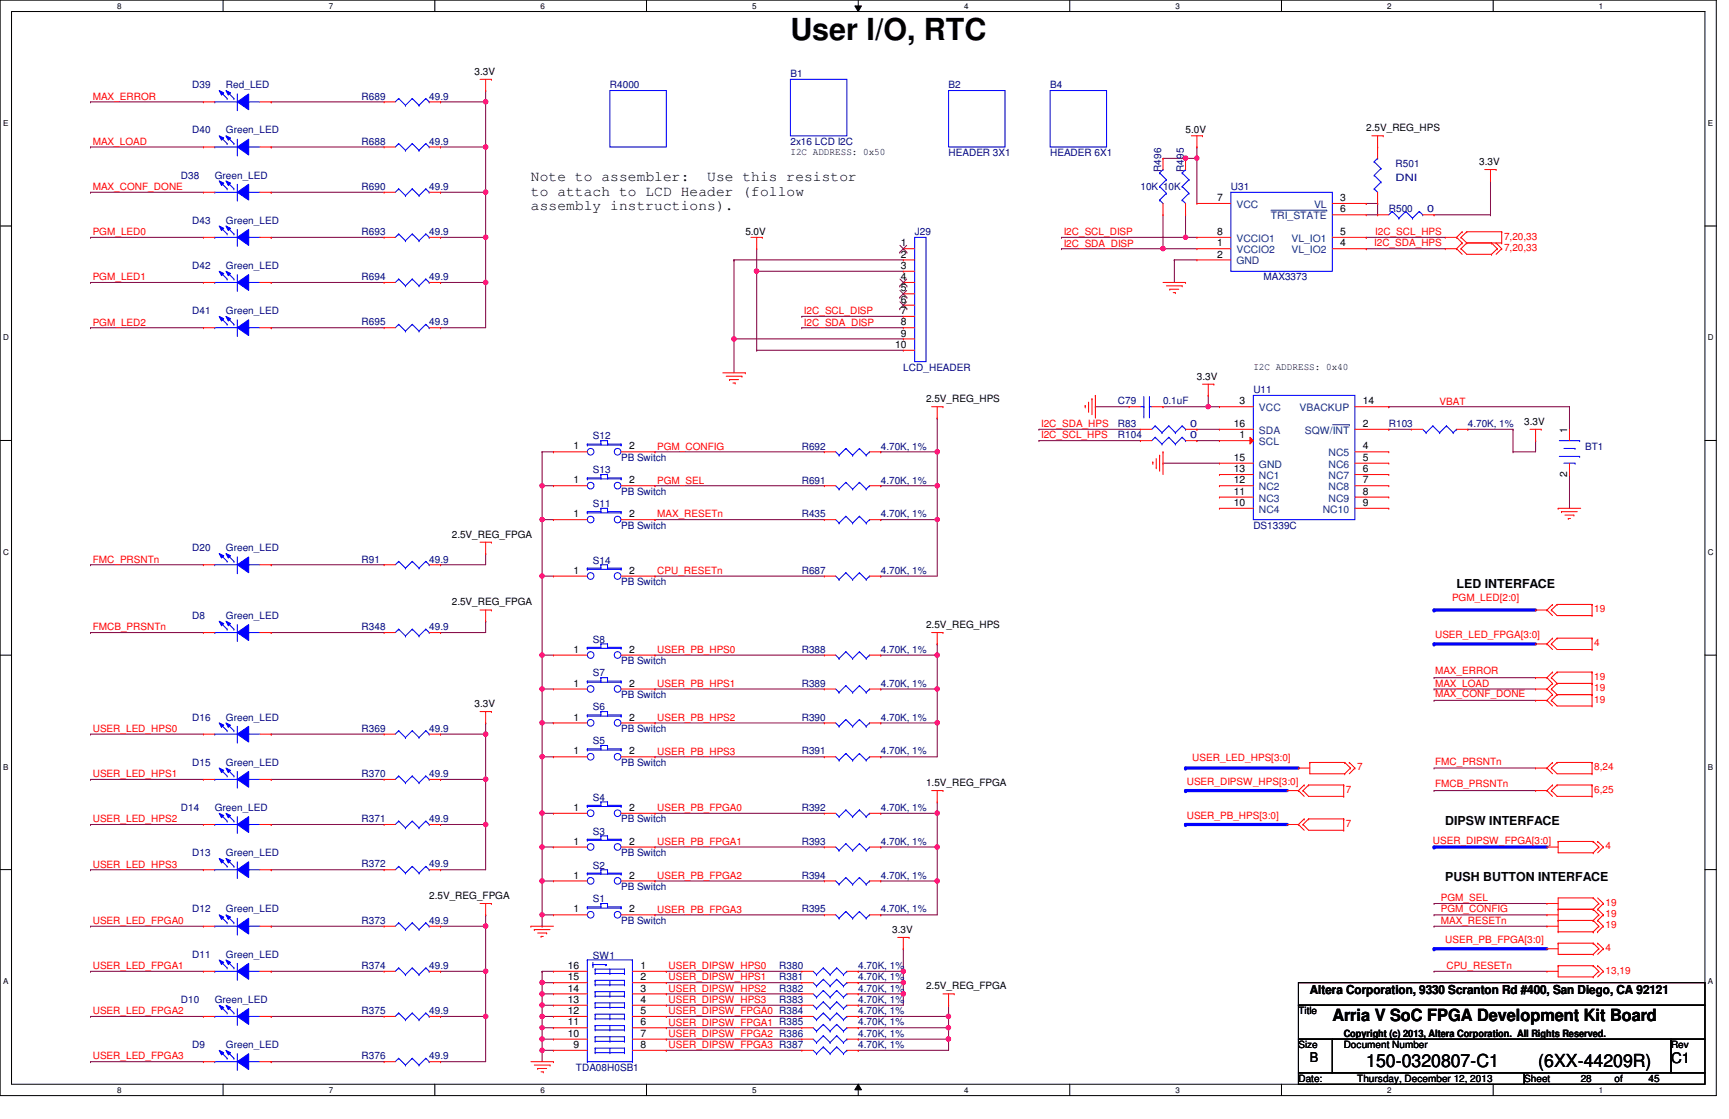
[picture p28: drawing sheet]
<svg xmlns="http://www.w3.org/2000/svg" width="432mm" height="279mm" viewBox="0 0 432 279" stroke-linecap="round" stroke-linejoin="round" font-family="sans-serif">
<defs><g id="words">
<text font-size="7.6" x="197.4" y="9.9">User I/O, RTC</text>
<g font-size="4.5">
<text x="341.2" y="266.3">150-0320807-C1</text>
<text x="384.2" y="266.3">(6XX-44209R)</text>
</g>
<text font-size="4.2" x="332.7" y="254.8">Arria V SoC FPGA Development Kit Board</text>
<g font-size="3.6">
<text x="132.6" y="45.3">Note to assembler:</text>
<text x="176.6" y="45.3">Use this resistor</text>
<text x="132.6" y="48.9">to attach to LCD Header (follow</text>
<text x="132.6" y="52.5">assembly instructions).</text>
<text x="417.3" y="265.5">C1</text>
</g>
<text font-size="3.3" x="327.1" y="265.3">B</text>
<g font-size="3.1">
<text x="363.8" y="146.7">LED INTERFACE</text>
<text x="360.9" y="206">DIPSW INTERFACE</text>
<text x="360.9" y="220">PUSH BUTTON INTERFACE</text>
<text x="327.1" y="248.2">Altera Corporation, 9330 Scranton Rd #400, San Diego, CA 92121</text>
</g>
<g font-size="2.5" fill="#000080">
<text x="48" y="22.1">D39</text>
<text x="56.4" y="22.1">Red_LED</text>
<text x="152.3" y="22.1">R4000</text>
<text x="197.4" y="19.2">B1</text>
<text x="236.9" y="22.1">B2</text>
<text x="262.3" y="22.1">B4</text>
<text x="90.3" y="24.8">R689</text>
<text x="107.2" y="24.8">49.9</text>
<text x="48" y="33.3">D40</text>
<text x="56.4" y="33.3">Green_LED</text>
<text x="90.3" y="36.2">R688</text>
<text x="107.2" y="36.2">49.9</text>
<text x="197.4" y="36.2">2x16 LCD I2C</text>
<text x="236.9" y="38.9">HEADER 3X1</text>
<text x="262.3" y="38.9">HEADER 6X1</text>
<text x="348.5" y="41.8">R501</text>
<text x="45.2" y="44.6">D38</text>
<text x="53.6" y="44.6">Green_LED</text>
<text x="90.3" y="47.4">R690</text>
<text x="107.2" y="47.4">49.9</text>
<text x="284.8" y="47.4">10K 10K</text>
<text x="290" y="42.9" transform="rotate(-90 290 42.9)">R496</text>
<text x="295.6" y="42.9" transform="rotate(-90 295.6 42.9)">R495</text>
<text x="307.4" y="47.4">U31</text>
<text x="348.5" y="45.2">DNI</text>
<text x="346.8" y="53">R500</text>
<text x="356.4" y="53">0</text>
<text x="48" y="55.9">D43</text>
<text x="56.4" y="55.9">Green_LED</text>
<text x="90.3" y="58.7">R693</text>
<text x="107.2" y="58.7">49.9</text>
<text x="228.4" y="58.7">J29</text>
<text x="48" y="67.1">D42</text>
<text x="56.4" y="67.1">Green_LED</text>
<text x="90.3" y="70">R694</text>
<text x="107.2" y="70">49.9</text>
<text x="315.6" y="70">MAX3373</text>
<text x="48" y="78.4">D41</text>
<text x="56.4" y="78.4">Green_LED</text>
<text x="90.3" y="81.2">R695</text>
<text x="107.2" y="81.2">49.9</text>
<text x="225.6" y="92.5">LCD_HEADER</text>
<text x="279.2" y="101">C79</text>
<text x="290.4" y="101">0.1uF</text>
<text x="313" y="98.2">U11</text>
<text x="279.2" y="106.6">R83</text>
<text x="297.2" y="106.6">0</text>
<text x="346.8" y="106.6">R103</text>
<text x="366.6" y="106.6">4.70K, 1%</text>
<text x="148.1" y="109.7">S12</text>
<text x="200.2" y="112.3">R692</text>
<text x="220" y="112.3">4.70K, 1%</text>
<text x="279.2" y="109.4">R104</text>
<text x="297.2" y="109.4">0</text>
<text x="395.9" y="112.3">BT1</text>
<text x="148.1" y="118.2">S13</text>
<text x="155.1" y="115.1">PB Switch</text>
<text x="155.1" y="123.5">PB Switch</text>
<text x="200.2" y="120.7">R691</text>
<text x="220" y="120.7">4.70K, 1%</text>
<text x="148.1" y="126.6">S11</text>
<text x="155.1" y="132">PB Switch</text>
<text x="200.2" y="129.2">R435</text>
<text x="220" y="129.2">4.70K, 1%</text>
<text x="313" y="132">DS1339C</text>
<text x="48" y="137.6">D20</text>
<text x="56.4" y="137.6">Green_LED</text>
<text x="90.3" y="140.5">R91</text>
<text x="107.2" y="140.5">49.9</text>
<text x="148.1" y="140.7">S14</text>
<text x="200.2" y="143.3">R687</text>
<text x="220" y="143.3">4.70K, 1%</text>
<text x="155.1" y="146.1">PB Switch</text>
<text x="48" y="154.6">D8</text>
<text x="56.4" y="154.6">Green_LED</text>
<text x="90.3" y="157.4">R348</text>
<text x="107.2" y="157.4">49.9</text>
<text x="148.1" y="160.5">S8</text>
<text x="155.1" y="165.8">PB Switch</text>
<text x="200.2" y="163">R388</text>
<text x="220" y="163">4.70K, 1%</text>
<text x="148.1" y="168.9">S7</text>
<text x="200.2" y="171.4">R389</text>
<text x="220" y="171.4">4.70K, 1%</text>
<text x="48" y="179.9">D16</text>
<text x="56.4" y="179.9">Green_LED</text>
<text x="148.1" y="177.4">S6</text>
<text x="155.1" y="174.3">PB Switch</text>
<text x="200.2" y="179.9">R390</text>
<text x="220" y="179.9">4.70K, 1%</text>
<text x="90.3" y="182.8">R369</text>
<text x="107.2" y="182.8">49.9</text>
<text x="148.1" y="185.8">S5</text>
<text x="155.1" y="182.8">PB Switch</text>
<text x="48" y="191.2">D15</text>
<text x="56.4" y="191.2">Green_LED</text>
<text x="155.1" y="191.2">PB Switch</text>
<text x="200.2" y="188.4">R391</text>
<text x="220" y="188.4">4.70K, 1%</text>
<text x="90.3" y="194">R370</text>
<text x="107.2" y="194">49.9</text>
<text x="45.2" y="202.5">D14</text>
<text x="53.6" y="202.5">Green_LED</text>
<text x="148.1" y="199.9">S4</text>
<text x="200.2" y="202.5">R392</text>
<text x="220" y="202.5">4.70K, 1%</text>
<text x="90.3" y="205.3">R371</text>
<text x="107.2" y="205.3">49.9</text>
<text x="148.1" y="208.4">S3</text>
<text x="155.1" y="205.3">PB Switch</text>
<text x="48" y="213.7">D13</text>
<text x="56.4" y="213.7">Green_LED</text>
<text x="155.1" y="213.7">PB Switch</text>
<text x="200.2" y="210.9">R393</text>
<text x="220" y="210.9">4.70K, 1%</text>
<text x="90.3" y="216.6">R372</text>
<text x="107.2" y="216.6">49.9</text>
<text x="148.1" y="216.9">S2</text>
<text x="200.2" y="219.4">R394</text>
<text x="220" y="219.4">4.70K, 1%</text>
<text x="48" y="227.8">D12</text>
<text x="56.4" y="227.8">Green_LED</text>
<text x="148.1" y="225.3">S1</text>
<text x="155.1" y="222.2">PB Switch</text>
<text x="200.2" y="227.8">R395</text>
<text x="220" y="227.8">4.70K, 1%</text>
<text x="90.3" y="230.7">R373</text>
<text x="107.2" y="230.7">49.9</text>
<text x="155.1" y="230.7">PB Switch</text>
<text x="48" y="239.1">D11</text>
<text x="56.4" y="239.1">Green_LED</text>
<text x="148.1" y="239.4">SW1</text>
<text x="90.3" y="241.9">R374</text>
<text x="107.2" y="241.9">49.9</text>
<text x="194.6" y="241.9">R380</text>
<text x="194.6" y="244.8">R381</text>
<text x="214.3" y="241.9">4.70K, 1%</text>
<text x="214.3" y="244.8">4.70K, 1%</text>
<text x="45.2" y="250.4">D10</text>
<text x="53.6" y="250.4">Green_LED</text>
<text x="194.6" y="247.6">R382</text>
<text x="194.6" y="250.4">R383</text>
<text x="214.3" y="247.6">4.70K, 1%</text>
<text x="214.3" y="250.4">4.70K, 1%</text>
<text x="90.3" y="253.2">R375</text>
<text x="107.2" y="253.2">49.9</text>
<text x="214.3" y="253.2">4.70K, 1%</text>
<text x="214.3" y="256">4.70K, 1%</text>
<text x="48" y="261.7">D9</text>
<text x="56.4" y="261.7">Green_LED</text>
<text x="214.3" y="258.9">4.70K, 1%</text>
<text x="214.3" y="261.7">4.70K, 1%</text>
<text x="90.3" y="264.5">R376</text>
<text x="107.2" y="264.5">49.9</text>
<text x="143.8" y="267.3">TDA08H0SB1</text>
</g>
<g font-size="2.5">
<text x="118.5" y="18.7">3.3V</text>
<text x="296.1" y="33.3">5.0V</text>
<text x="341.2" y="32.8">2.5V_REG_HPS</text>
<text x="197.4" y="38.7">I2C ADDRESS: 0x50</text>
<text x="369.4" y="41.2">3.3V</text>
<text x="304" y="50.2">7</text>
<text x="334.7" y="50.2">3</text>
<text x="334.7" y="53">6</text>
<text x="186.1" y="58.7">5.0V</text>
<text x="304" y="58.7">8</text>
<text x="334.7" y="58.7">5</text>
<text x="225" y="61.5">1</text>
<text x="225" y="64.3">2</text>
<text x="304" y="61.5">1</text>
<text x="304" y="64.3">2</text>
<text x="334.7" y="61.5">4</text>
<text x="225" y="67.1">3</text>
<text x="225" y="69.9">4</text>
<text x="225" y="72.8">5</text>
<text x="225" y="75.6">6</text>
<text x="225" y="78.4">7</text>
<text x="225" y="81.2">8</text>
<text x="223.6" y="86.9">10</text>
<text x="225" y="84">9</text>
<text x="298.9" y="94.8">3.3V</text>
<text x="313" y="92.3">I2C ADDRESS: 0x40</text>
<text x="231.3" y="100.4">2.5V_REG_HPS</text>
<text x="309.6" y="101">3</text>
<text x="340.4" y="101">14</text>
<text x="308.1" y="106.6">16</text>
<text x="340.4" y="106.6">2</text>
<text x="380.7" y="106">3.3V</text>
<text x="143.3" y="112.2">1</text>
<text x="157.1" y="112.2">2</text>
<text x="309.6" y="109.4">1</text>
<text x="340.4" y="112.2">4</text>
<text x="391.4" y="108" transform="rotate(-90 391.4 108)">1</text>
<text x="308.1" y="115.1">15</text>
<text x="308.1" y="117.9">13</text>
<text x="340.4" y="115.1">5</text>
<text x="340.4" y="117.9">6</text>
<text x="391.4" y="119.1" transform="rotate(-90 391.4 119.1)">2</text>
<text x="143.3" y="120.7">1</text>
<text x="157.1" y="120.7">2</text>
<text x="308.1" y="123.5">11</text>
<text x="308.1" y="120.7">12</text>
<text x="340.4" y="120.7">7</text>
<text x="340.4" y="123.5">8</text>
<text x="143.3" y="129.2">1</text>
<text x="157.1" y="129.2">2</text>
<text x="308.1" y="126.3">10</text>
<text x="340.4" y="126.3">9</text>
<text x="112.8" y="134.2">2.5V_REG_FPGA</text>
<text x="143.3" y="143.3">1</text>
<text x="157.1" y="143.3">2</text>
<text x="112.8" y="151.2">2.5V_REG_FPGA</text>
<text x="231.3" y="156.8">2.5V_REG_HPS</text>
<text x="143.3" y="163">1</text>
<text x="157.1" y="163">2</text>
<text x="143.3" y="171.4">1</text>
<text x="157.1" y="171.4">2</text>
<text x="118.5" y="176.5">3.3V</text>
<text x="143.3" y="179.9">1</text>
<text x="157.1" y="179.9">2</text>
<text x="143.3" y="188.4">1</text>
<text x="157.1" y="188.4">2</text>
<text x="231.3" y="196.3">1.5V_REG_FPGA</text>
<text x="143.3" y="202.5">1</text>
<text x="157.1" y="202.5">2</text>
<text x="143.3" y="210.9">1</text>
<text x="157.1" y="210.9">2</text>
<text x="143.3" y="219.4">1</text>
<text x="157.1" y="219.4">2</text>
<text x="107.2" y="224.5">2.5V_REG_FPGA</text>
<text x="143.3" y="227.8">1</text>
<text x="157.1" y="227.8">2</text>
<text x="222.8" y="232.9">3.3V</text>
<text x="141.8" y="241.9">16</text>
<text x="141.8" y="244.8">15</text>
<text x="159.9" y="241.9">1</text>
<text x="159.9" y="244.8">2</text>
<text x="141.8" y="247.6">14</text>
<text x="141.8" y="250.4">13</text>
<text x="159.9" y="247.6">3</text>
<text x="159.9" y="250.4">4</text>
<text x="231.3" y="247">2.5V_REG_FPGA</text>
<text x="141.8" y="253.2">12</text>
<text x="141.8" y="256">11</text>
<text x="159.9" y="253.2">5</text>
<text x="159.9" y="256">6</text>
<text x="324.3" y="253.2">Title</text>
<text x="141.8" y="258.9">10</text>
<text x="143.3" y="261.7">9</text>
<text x="159.9" y="258.9">7</text>
<text x="159.9" y="261.7">8</text>
<text x="324.3" y="261.7">Size</text>
<text x="335.6" y="259">Copyright (c) 2013, Altera Corporation. All Rights Reserved.</text>
<text x="335.6" y="261.7">Document Number</text>
<text x="417.3" y="261.7">Rev</text>
<text x="324.3" y="270.1">Date:</text>
<text x="339" y="270.1">Thursday, December 12, 2013</text>
<text x="380.7" y="270.1">Sheet</text>
<text x="394.8" y="270.1">28</text>
<text x="403.2" y="270.1">of</text>
<text x="411.7" y="270.1">45</text>
</g>
<g font-size="2.5" fill="#f00">
<text x="23.2" y="24.9">MAX_ERROR</text>
<text x="23.2" y="36.2">MAX_LOAD</text>
<text x="23.2" y="47.5">MAX_CONF_DONE</text>
<text x="23.2" y="58.7">PGM_LED0</text>
<text x="265.6" y="58.7">I2C_SCL_DISP</text>
<text x="343.5" y="58.7">I2C_SCL_HPS</text>
<text x="375.6" y="59.8">7,20,33</text>
<text x="265.6" y="61.6">I2C_SDA_DISP</text>
<text x="343.2" y="61.5">I2C_SDA_HPS</text>
<text x="375.6" y="62.7">7,20,33</text>
<text x="23.2" y="70">PGM_LED1</text>
<text x="23.2" y="81.3">PGM_LED2</text>
<text x="200.8" y="78.4">I2C_SCL_DISP</text>
<text x="200.8" y="81.3">I2C_SDA_DISP</text>
<text x="359.5" y="101">VBAT</text>
<text x="260" y="106.6">I2C_SDA_HPS</text>
<text x="164.1" y="112.3">PGM_CONFIG</text>
<text x="260" y="109.5">I2C_SCL_HPS</text>
<text x="164.1" y="120.7">PGM_SEL</text>
<text x="164.1" y="129.2">MAX_RESETn</text>
<text x="23.2" y="140.5">FMC_PRSNTn</text>
<text x="164.1" y="143.3">CPU_RESETn</text>
<text x="362.6" y="150">PGM_LED[2:0]</text>
<text x="398.1" y="152.9">19</text>
<text x="23.2" y="157.4">FMCB_PRSNTn</text>
<text x="358.4" y="159.3">USER_LED_FPGA[3:0]</text>
<text x="398.1" y="161.3">4</text>
<text x="164.1" y="163">USER_PB_HPS0</text>
<text x="164.1" y="171.5">USER_PB_HPS1</text>
<text x="358.4" y="168.4">MAX_ERROR</text>
<text x="358.4" y="171.4">MAX_LOAD</text>
<text x="358.4" y="174">MAX_CONF_DONE</text>
<text x="398.1" y="169.8">19</text>
<text x="398.1" y="172.6">19</text>
<text x="164.1" y="180">USER_PB_HPS2</text>
<text x="398.1" y="175.4">19</text>
<text x="23.2" y="182.8">USER_LED_HPS0</text>
<text x="164.1" y="188.4">USER_PB_HPS3</text>
<text x="297.8" y="190.1">USER_LED_HPS[3:0]</text>
<text x="358.4" y="190.9">FMC_PRSNTn</text>
<text x="23.2" y="194.1">USER_LED_HPS1</text>
<text x="296.4" y="196">USER_DIPSW_HPS[3:0]</text>
<text x="336.1" y="198">7</text>
<text x="339" y="192.3">7</text>
<text x="358.4" y="196.6">FMCB_PRSNTn</text>
<text x="398.1" y="192.3">8,24</text>
<text x="398.1" y="198">6,25</text>
<text x="164.1" y="202.5">USER_PB_FPGA0</text>
<text x="23.2" y="205.3">USER_LED_HPS2</text>
<text x="296.4" y="204.5">USER_PB_HPS[3:0]</text>
<text x="336.1" y="206.4">7</text>
<text x="164.1" y="210.9">USER_PB_FPGA1</text>
<text x="357.8" y="210.7">USER_DIPSW_FPGA[3:0]</text>
<text x="401" y="212">4</text>
<text x="23.2" y="216.6">USER_LED_HPS3</text>
<text x="164.1" y="219.4">USER_PB_FPGA2</text>
<text x="164.1" y="227.9">USER_PB_FPGA3</text>
<text x="359.8" y="225">PGM_SEL</text>
<text x="359.8" y="227.8">PGM_CONFIG</text>
<text x="401" y="226.1">19</text>
<text x="23.2" y="230.7">USER_LED_FPGA0</text>
<text x="359.8" y="230.7">MAX_RESETn</text>
<text x="401" y="229">19</text>
<text x="401" y="231.8">19</text>
<text x="360.9" y="235.5">USER_PB_FPGA[3:0]</text>
<text x="401" y="237.4">4</text>
<text x="23.2" y="242">USER_LED_FPGA1</text>
<text x="167" y="244.8">USER_DIPSW_HPS1</text>
<text x="167" y="242">USER_DIPSW_HPS0</text>
<text x="361.2" y="241.9">CPU_RESETn</text>
<text x="401" y="243.1">13,19</text>
<text x="167" y="247.6">USER_DIPSW_HPS2</text>
<text x="167" y="250.4">USER_DIPSW_HPS3</text>
<text x="23.2" y="253.2">USER_LED_FPGA2</text>
<text x="167" y="256.1">USER_DIPSW_FPGA1 R385</text>
<text x="167" y="253.2">USER_DIPSW_FPGA0 R384</text>
<text x="167" y="261.7">USER_DIPSW_FPGA3 R387</text>
<text x="167" y="258.9">USER_DIPSW_FPGA2 R386</text>
<text x="23.2" y="264.5">USER_LED_FPGA3</text>
</g>
<g font-size="2.5" fill="#004080">
<text x="308.8" y="51.9">VCC</text>
<text x="328.2" y="51.9">VL</text>
<text x="317.4" y="54.8">TRI_STATE</text>
<text x="308.8" y="63.2">VCCIO2</text>
<text x="308.8" y="60.4">VCCIO1</text>
<text x="322.5" y="63.2">VL_IO2</text>
<text x="322.5" y="60.4">VL_IO1</text>
<text x="308.8" y="66">GND</text>
<text x="314.4" y="102.7">VCC</text>
<text x="324.6" y="102.7">VBACKUP</text>
<text x="314.4" y="108.3">SDA</text>
<text x="314.4" y="111.2">SCL</text>
<text x="325.9" y="108.3">SQW/INT</text>
<text x="331.8" y="114">NC5</text>
<text x="314.4" y="116.8">GND</text>
<text x="314.4" y="119.6">NC1</text>
<text x="331.8" y="116.8">NC6</text>
<text x="331.8" y="119.6">NC7</text>
<text x="314.4" y="125.3">NC3</text>
<text x="314.4" y="122.4">NC2</text>
<text x="331.8" y="122.4">NC8</text>
<text x="331.8" y="125.3">NC9</text>
<text x="314.4" y="128.1">NC4</text>
<text x="330.4" y="128.1">NC10</text>
</g>
<g font-size="2">
<text x="29.3" y="2.2">8</text>
<text x="82.1" y="2.2">7</text>
<text x="135" y="2.2">6</text>
<text x="187.9" y="2.2">5</text>
<text x="240.7" y="2.2">4</text>
<text x="293.6" y="2.2">3</text>
<text x="346.5" y="2.2">2</text>
<text x="399.3" y="2.2">1</text>
<text x=".8" y="31.5">E</text>
<text x="426.5" y="31.5">E</text>
<text x=".8" y="85">D</text>
<text x="426.5" y="85">D</text>
<text x=".8" y="138.6">C</text>
<text x="426.5" y="138.6">C</text>
<text x=".8" y="192.2">B</text>
<text x="426.5" y="192.2">B</text>
<text x=".8" y="245.7">A</text>
<text x="426.5" y="245.7">A</text>
<text x="29.3" y="272.9">8</text>
<text x="82.1" y="272.9">7</text>
<text x="135" y="272.9">6</text>
<text x="187.9" y="272.9">5</text>
<text x="240.7" y="272.9">4</text>
<text x="293.6" y="272.9">3</text>
<text x="346.5" y="272.9">2</text>
<text x="399.3" y="272.9">1</text>
</g>
</g></defs>
<path d="M0 0h428.6v273.6h-428.6zM2.9 2.9h422.9v267.8h-422.9z" fill="none" stroke="#000" stroke-width=".25"/>
<g fill="#fff">
<path d="M29.3 .4h1.1v2.2h-1.1z"/>
<path d="M29.3 271.1h1.1v2.2h-1.1z"/>
</g>
<path d="M55.7 0v2.9M55.7 270.7v2.9" fill="none" stroke="#000" stroke-width=".25"/>
<g fill="#fff">
<path d="M82.1 .4h1.1v2.2h-1.1z"/>
<path d="M82.1 271.1h1.1v2.2h-1.1z"/>
</g>
<path d="M108.6 0v2.9M108.6 270.7v2.9" fill="none" stroke="#000" stroke-width=".25"/>
<g fill="#fff">
<path d="M135 .4h1.1v2.2h-1.1z"/>
<path d="M135 271.1h1.1v2.2h-1.1z"/>
</g>
<path d="M161.5 0v2.9M161.5 270.7v2.9" fill="none" stroke="#000" stroke-width=".25"/>
<g fill="#fff">
<path d="M187.9 .4h1.1v2.2h-1.1z"/>
<path d="M187.9 271.1h1.1v2.2h-1.1z"/>
</g>
<path d="M213.5 1.5h1.6l-.8 1.4zM214.3 0v2.9M214.3 270.7l.8 1.4h-1.6zM214.3 270.7v2.9" fill="none" stroke="#000" stroke-width=".25"/>
<path d="M213.5 1.5h1.6l-.8 1.4zM214.3 270.7l.8 1.4h-1.6z" fill="#000"/>
<g fill="#fff">
<path d="M240.7 .4h1.2v2.2h-1.2z"/>
<path d="M240.7 271.1h1.2v2.2h-1.2z"/>
</g>
<path d="M267.2 0v2.9M267.2 270.7v2.9" fill="none" stroke="#000" stroke-width=".25"/>
<g fill="#fff">
<path d="M293.6 .4h1.1v2.2h-1.1z"/>
<path d="M293.6 271.1h1.1v2.2h-1.1z"/>
</g>
<path d="M320 0v2.9M320 270.7v2.9" fill="none" stroke="#000" stroke-width=".25"/>
<g fill="#fff">
<path d="M346.5 .4h1.1v2.2h-1.1z"/>
<path d="M346.5 271.1h1.1v2.2h-1.1z"/>
</g>
<path d="M372.9 0v2.9M372.9 270.7v2.9" fill="none" stroke="#000" stroke-width=".25"/>
<g fill="#fff">
<path d="M399.3 .4h1.1v2.2h-1.1z"/>
<path d="M399.3 271.1h1.1v2.2h-1.1z"/>
<path d="M.8 29.6h1.3v2.3h-1.3z"/>
<path d="M426.5 29.6h1.3v2.3h-1.3z"/>
<path d="M.8 83.2h1.4v2.2h-1.4z"/>
<path d="M426.5 83.2h1.4v2.2h-1.4z"/>
</g>
<path d="M0 56.4h2.9M425.8 56.4h2.8" fill="none" stroke="#000" stroke-width=".25"/>
<g fill="#fff">
<path d="M.8 136.7h1.4v2.3h-1.4z"/>
<path d="M426.5 136.7h1.4v2.3h-1.4z"/>
</g>
<path d="M0 110h2.9M425.8 110h2.8" fill="none" stroke="#000" stroke-width=".25"/>
<g fill="#fff">
<path d="M.8 190.3h1.3v2.3h-1.3z"/>
<path d="M426.5 190.3h1.3v2.3h-1.3z"/>
</g>
<path d="M0 163.6h2.9M425.8 163.6h2.8" fill="none" stroke="#000" stroke-width=".25"/>
<g fill="#fff">
<path d="M.8 243.9h1.3v2.2h-1.3z"/>
<path d="M426.5 243.9h1.3v2.2h-1.3z"/>
</g>
<path d="M0 217.1h2.9M425.8 217.1h2.8" fill="none" stroke="#000" stroke-width=".25"/>
<path d="M110 36.7h.1M121.3 25.4h.1M121.3 25.4v11.3h-11.3M135.4 172h.1M135.4 172h2.8M220 172h.1M220 172h14.1" fill="none" stroke="#800040" stroke-width=".25"/>
<circle cx="121.3" cy="25.4" r=".56" fill="#f0f"/>
<circle cx="121.3" cy="25.4" r=".56" fill="none" stroke="#f0f" stroke-width=".25"/>
<path d="M358.1 211.5h28.2" fill="none" stroke="#00f" stroke-width=".8"/>
<circle cx="358.1" cy="211.5" r=".4" fill="#00f"/>
<g fill="none" stroke="#800040" stroke-width=".25">
<path d="M22.6 36.7h.1M22.6 36.7h28.2M67.7 36.7h.1M67.7 36.7h28.2M220 129.8h.1M220 129.8h14.1M234.1 163.6h.1M234.1 163.6v8.4M358.1 172h.1M358.1 169.2h.1M358.1 172h25.4M358.1 169.2h25.4"/>
<path d="M135.4 180.5h.1M135.4 180.5h2.8M220 180.5h.1M220 180.5h14.1"/>
</g>
<circle cx="234.1" cy="163.6" r=".56" fill="#f0f"/>
<circle cx="234.1" cy="163.6" r=".56" fill="none" stroke="#f0f" stroke-width=".25"/>
<path d="M234.1 172h.1M234.1 172v8.5" fill="none" stroke="#800040" stroke-width=".25"/>
<circle cx="234.1" cy="180.5" r=".56" fill="#f0f"/>
<circle cx="234.1" cy="180.5" r=".56" fill="none" stroke="#f0f" stroke-width=".25"/>
<circle cx="234.1" cy="172" r=".55" fill="#f0f"/>
<circle cx="234.1" cy="172" r=".55" fill="none" stroke="#f0f" stroke-width=".25"/>
<path d="M110 25.4h.1M121.3 22.6h.1M121.3 22.6v2.8h-11.3M135.4 129.8h.1M135.4 129.8v14M220 163.6h.1M220 163.6h14.1M358.1 242.5h.1M358.1 242.5h28.2" fill="none" stroke="#800040" stroke-width=".25"/>
<circle cx="135.4" cy="143.8" r=".55" fill="#f0f"/>
<circle cx="135.4" cy="143.8" r=".55" fill="none" stroke="#f0f" stroke-width=".25"/>
<circle cx="135.4" cy="129.7" r=".55" fill="#f0f"/>
<circle cx="135.4" cy="129.7" r=".55" fill="none" stroke="#f0f" stroke-width=".25"/>
<path d="M67.7 25.4h.1M67.7 25.4h28.2M135.4 129.8h.1M135.4 129.8h2.8M135.4 143.8h.1M135.4 143.8h2.8M220 143.8h.1M220 143.8h14.1M135.4 163.6h.1M135.4 163.6h2.8" fill="none" stroke="#800040" stroke-width=".25"/>
<circle cx="135.4" cy="163.6" r=".56" fill="#f0f"/>
<circle cx="135.4" cy="163.6" r=".56" fill="none" stroke="#f0f" stroke-width=".25"/>
<path d="M22.6 25.4h.1M22.6 25.4h28.2M22.6 48h.1M22.6 48h28.2M67.7 48h.1M67.7 48h28.2" fill="none" stroke="#800040" stroke-width=".25"/>
<path d="M358.1 160.8h25.4" fill="none" stroke="#00f" stroke-width=".8"/>
<circle cx="358.1" cy="160.8" r=".4" fill="#00f"/>
<g fill="none" stroke="#800040" stroke-width=".25">
<path d="M163.6 129.8h.1M163.6 129.8h42.3M163.6 143.8h.1M163.6 143.8h42.3M163.6 163.6h.1M163.6 172h.1M163.6 163.6h42.3M163.6 172h42.3M358.1 174.9h.1M358.1 174.9h25.4M163.6 180.5h.1M163.6 180.5h42.3"/>
<path d="M135.4 220h.1M135.4 211.5v8.5"/>
</g>
<circle cx="135.4" cy="220" r=".56" fill="#f0f"/>
<circle cx="135.4" cy="220" r=".56" fill="none" stroke="#f0f" stroke-width=".25"/>
<path d="M135.4 172h.1M135.4 172v8.5" fill="none" stroke="#800040" stroke-width=".25"/>
<circle cx="135.4" cy="180.5" r=".56" fill="#f0f"/>
<circle cx="135.4" cy="180.5" r=".56" fill="none" stroke="#f0f" stroke-width=".25"/>
<circle cx="135.4" cy="172" r=".55" fill="#f0f"/>
<circle cx="135.4" cy="172" r=".55" fill="none" stroke="#f0f" stroke-width=".25"/>
<path d="M135.4 121.3h.1M135.4 121.3v8.5M135.4 143.8h.1M135.4 143.8v28.2M135.4 163.6h.1" fill="none" stroke="#800040" stroke-width=".25"/>
<circle cx="135.4" cy="121.3" r=".56" fill="#f0f"/>
<circle cx="135.4" cy="121.3" r=".56" fill="none" stroke="#f0f" stroke-width=".25"/>
<g fill="none" stroke="#800040" stroke-width=".25">
<path d="M22.6 59.3h.1M22.6 59.3h28.2M67.7 59.3h.1M67.7 59.3h28.2M110 59.3h.1M110 59.3h11.3M121.3 59.3h.1M121.3 59.3v22.5h-11.3M22.6 70.5h.1M22.6 70.5h28.2M67.7 70.5h.1M67.7 70.5h28.2"/>
<path d="M110 70.5h.1M110 70.5h11.3M121.3 70.5h.1M22.6 81.8h.1M22.6 81.8h28.2M67.7 81.8h.1M67.7 81.8h28.2M110 81.8h.1M163.6 112.8h.1M163.6 112.8h42.3M234.1 112.8h.1M234.1 112.8v8.5h-14.1"/>
<path d="M135.4 121.3h.1M135.4 121.3h2.8M163.6 121.3h.1M163.6 121.3h42.3M220 121.3h.1"/>
</g>
<circle cx="121.3" cy="70.5" r=".56" fill="#f0f"/>
<circle cx="121.3" cy="70.5" r=".56" fill="none" stroke="#f0f" stroke-width=".25"/>
<path d="M121.3 48h.1M121.3 48v11.3" fill="none" stroke="#800040" stroke-width=".25"/>
<circle cx="121.3" cy="59.2" r=".55" fill="#f0f"/>
<circle cx="121.3" cy="59.2" r=".55" fill="none" stroke="#f0f" stroke-width=".25"/>
<path d="M358.1 228.4h.1M358.1 231.3h.1M358.1 225.6h.1M358.1 228.4h28.2M358.1 231.3h28.2M358.1 225.6h28.2" fill="none" stroke="#800040" stroke-width=".25"/>
<path d="M358.1 152.3h25.4" fill="none" stroke="#00f" stroke-width=".8"/>
<circle cx="358.1" cy="152.3" r=".4" fill="#00f"/>
<path d="M121.3 36.7h.1M121.3 36.7v11.3h-11.3M110 48h.1" fill="none" stroke="#800040" stroke-width=".25"/>
<circle cx="121.3" cy="48" r=".56" fill="#f0f"/>
<circle cx="121.3" cy="48" r=".56" fill="none" stroke="#f0f" stroke-width=".25"/>
<circle cx="121.3" cy="36.7" r=".56" fill="#f0f"/>
<circle cx="121.3" cy="36.7" r=".56" fill="none" stroke="#f0f" stroke-width=".25"/>
<path d="M220 112.8h.1M234.1 104.4h.1M234.1 104.4v8.4h-14.1" fill="none" stroke="#800040" stroke-width=".25"/>
<circle cx="234.1" cy="112.8" r=".56" fill="#f0f"/>
<circle cx="234.1" cy="112.8" r=".56" fill="none" stroke="#f0f" stroke-width=".25"/>
<path d="M234.1 160.8h.1M234.1 160.8v2.8M22.6 183.3h.1M22.6 183.3h28.2M110 217.2h.1M121.3 205.9h.1M121.3 205.9v11.3h-11.3" fill="none" stroke="#800040" stroke-width=".25"/>
<circle cx="121.3" cy="205.9" r=".56" fill="#f0f"/>
<circle cx="121.3" cy="205.9" r=".56" fill="none" stroke="#f0f" stroke-width=".25"/>
<g fill="none" stroke="#800040" stroke-width=".25">
<path d="M110 194.6h.1M110 194.6h11.3M121.3 194.6h.1M121.3 183.3h.1M121.3 183.3v22.6h-11.3M22.6 217.2h.1M22.6 205.9h.1M22.6 217.2h28.2M22.6 205.9h28.2M67.7 217.2h.1M67.7 205.9h.1M67.7 217.2h28.2"/>
<path d="M67.7 205.9h28.2M110 205.9h.1"/>
</g>
<circle cx="121.3" cy="194.6" r=".56" fill="#f0f"/>
<circle cx="121.3" cy="194.6" r=".56" fill="none" stroke="#f0f" stroke-width=".25"/>
<circle cx="121.3" cy="183.3" r=".56" fill="#f0f"/>
<circle cx="121.3" cy="183.3" r=".56" fill="none" stroke="#f0f" stroke-width=".25"/>
<g fill="none" stroke="#800040" stroke-width=".25">
<path d="M22.6 194.6h.1M22.6 194.6h28.2M67.7 194.6h.1M67.7 183.3h.1M67.7 194.6h28.2M67.7 183.3h28.2M110 183.3h.1M121.3 180.5h.1M121.3 180.5v2.8h-11.3M22.6 231.3h.1M22.6 231.3h28.2M110 253.8h.1"/>
<path d="M110 253.8h11.3M121.3 253.8h.1M121.3 242.5h.1M121.3 242.5v22.6h-11.3M22.6 265.1h.1M22.6 265.1h28.2M67.7 265.1h.1M67.7 265.1h28.2M110 265.1h.1"/>
</g>
<circle cx="121.3" cy="253.8" r=".56" fill="#f0f"/>
<circle cx="121.3" cy="253.8" r=".56" fill="none" stroke="#f0f" stroke-width=".25"/>
<path d="M121.3 231.3h.1M121.3 231.3v11.2M22.6 253.8h.1M22.6 253.8h28.2M67.7 253.8h.1M67.7 253.8h28.2" fill="none" stroke="#800040" stroke-width=".25"/>
<circle cx="121.3" cy="242.5" r=".55" fill="#f0f"/>
<circle cx="121.3" cy="242.5" r=".55" fill="none" stroke="#f0f" stroke-width=".25"/>
<circle cx="121.3" cy="231.2" r=".56" fill="#f0f"/>
<circle cx="121.3" cy="231.2" r=".56" fill="none" stroke="#f0f" stroke-width=".25"/>
<g fill="none" stroke="#800040" stroke-width=".25">
<path d="M67.7 231.3h.1M67.7 231.3h28.2M110 231.3h.1M121.3 228.4h.1M121.3 228.4v2.9h-11.3M22.6 242.5h.1M22.6 242.5h28.2M67.7 242.5h.1M67.7 242.5h28.2M110 242.5h.1M110 242.5h11.3M135.4 253.8h.1"/>
<path d="M135.4 253.8v2.8M166.4 256.6h.1M166.4 256.6h33.8M236.9 259.5h.1M236.9 259.5v2.8"/>
</g>
<circle cx="135.4" cy="253.8" r=".56" fill="#f0f"/>
<circle cx="135.4" cy="253.8" r=".56" fill="none" stroke="#f0f" stroke-width=".25"/>
<path d="M135.4 253.8h.1M135.4 256.6h.1M135.4 251h.1M135.4 253.8h2.8M135.4 251h2.8M135.4 256.6v2.9M214.3 251h.1M214.3 251h11.3M225.6 242.5h.1M225.6 242.5v2.9M236.9 253.8h.1M236.9 253.8v2.8" fill="none" stroke="#800040" stroke-width=".25"/>
<circle cx="135.4" cy="250.9" r=".56" fill="#f0f"/>
<circle cx="135.4" cy="250.9" r=".56" fill="none" stroke="#f0f" stroke-width=".25"/>
<path d="M214.3 245.4h.1M214.3 245.4h11.3M135.4 262.3h.1M135.4 262.3v2.8" fill="none" stroke="#800040" stroke-width=".25"/>
<circle cx="225.6" cy="245.3" r=".56" fill="#f0f"/>
<circle cx="225.6" cy="245.3" r=".56" fill="none" stroke="#f0f" stroke-width=".25"/>
<path d="M135.4 248.2h.1M135.4 248.2h2.8" fill="none" stroke="#800040" stroke-width=".25"/>
<circle cx="135.4" cy="248.2" r=".56" fill="#f0f"/>
<circle cx="135.4" cy="248.2" r=".56" fill="none" stroke="#f0f" stroke-width=".25"/>
<path d="M214.3 253.8h.1M214.3 253.8h22.6" fill="none" stroke="#800040" stroke-width=".25"/>
<circle cx="236.8" cy="253.8" r=".56" fill="#f0f"/>
<circle cx="236.8" cy="253.8" r=".56" fill="none" stroke="#f0f" stroke-width=".25"/>
<path d="M214.3 256.6h.1M214.3 256.6h22.6M225.6 248.2h.1M225.6 248.2v2.8" fill="none" stroke="#800040" stroke-width=".25"/>
<circle cx="236.9" cy="256.6" r=".55" fill="#f0f"/>
<circle cx="236.9" cy="256.6" r=".55" fill="none" stroke="#f0f" stroke-width=".25"/>
<path d="M135.4 248.2h.1M135.4 248.2v2.8M214.3 248.2h.1M214.3 248.2h11.3" fill="none" stroke="#800040" stroke-width=".25"/>
<circle cx="225.6" cy="248.2" r=".56" fill="#f0f"/>
<circle cx="225.6" cy="248.2" r=".56" fill="none" stroke="#f0f" stroke-width=".25"/>
<path d="M135.4 242.5h.1M135.4 259.5h.1M135.4 242.5v2.9M135.4 259.5h2.8" fill="none" stroke="#800040" stroke-width=".25"/>
<circle cx="135.4" cy="259.4" r=".56" fill="#f0f"/>
<circle cx="135.4" cy="259.4" r=".56" fill="none" stroke="#f0f" stroke-width=".25"/>
<g fill="none" stroke="#800040" stroke-width=".25">
<path d="M135.4 259.5h.1M135.4 242.5h.1M135.4 245.4h.1M135.4 256.6h.1M135.4 242.5h2.8M135.4 245.4v2.8M135.4 259.5v2.8M135.4 256.6h2.8M166.4 245.4h.1M166.4 242.5h.1M166.4 248.2h.1M166.4 253.8h.1"/>
<path d="M166.4 251h.1M166.4 245.4h33.8M166.4 242.5h33.8M166.4 248.2h33.8M166.4 253.8h33.8M166.4 251h33.8M166.4 262.3h.1M166.4 262.3h33.8"/>
</g>
<circle cx="135.4" cy="256.6" r=".55" fill="#f0f"/>
<circle cx="135.4" cy="256.6" r=".55" fill="none" stroke="#f0f" stroke-width=".25"/>
<path d="M135.4 245.4h.1M135.4 245.4h2.8" fill="none" stroke="#800040" stroke-width=".25"/>
<circle cx="135.4" cy="245.3" r=".56" fill="#f0f"/>
<circle cx="135.4" cy="245.3" r=".56" fill="none" stroke="#f0f" stroke-width=".25"/>
<path d="M214.3 242.5h.1M214.3 242.5h11.3" fill="none" stroke="#800040" stroke-width=".25"/>
<circle cx="225.6" cy="242.5" r=".55" fill="#f0f"/>
<circle cx="225.6" cy="242.5" r=".55" fill="none" stroke="#f0f" stroke-width=".25"/>
<path d="M135.4 262.3h.1M135.4 262.3h2.8" fill="none" stroke="#800040" stroke-width=".25"/>
<circle cx="135.4" cy="262.3" r=".56" fill="#f0f"/>
<circle cx="135.4" cy="262.3" r=".56" fill="none" stroke="#f0f" stroke-width=".25"/>
<path d="M225.6 236.9h.1M225.6 236.9v5.6M135.4 251h.1M135.4 251v2.8M166.4 259.5h.1M166.4 259.5h33.8M214.3 259.5h.1M214.3 259.5h22.6M225.6 245.4h.1M225.6 245.4v2.8M214.3 262.3h.1M214.3 262.3h22.6" fill="none" stroke="#800040" stroke-width=".25"/>
<circle cx="236.8" cy="259.4" r=".56" fill="#f0f"/>
<circle cx="236.8" cy="259.4" r=".56" fill="none" stroke="#f0f" stroke-width=".25"/>
<path d="M234.1 121.3h.1M234.1 121.3v8.5M236.9 256.6h.1M236.9 253.8h.1M236.9 251v2.8M236.9 256.6v2.9" fill="none" stroke="#800040" stroke-width=".25"/>
<circle cx="234.1" cy="121.3" r=".56" fill="#f0f"/>
<circle cx="234.1" cy="121.3" r=".56" fill="none" stroke="#f0f" stroke-width=".25"/>
<path d="M234.1 129.8h.1M234.1 129.8v14" fill="none" stroke="#800040" stroke-width=".25"/>
<circle cx="234.1" cy="129.7" r=".55" fill="#f0f"/>
<circle cx="234.1" cy="129.7" r=".55" fill="none" stroke="#f0f" stroke-width=".25"/>
<path d="M163.6 189h.1M163.6 189h42.3M163.6 203.1h.1M163.6 211.5h.1M163.6 203.1h42.3M163.6 211.5h42.3M220 203.1h.1M220 211.5h.1M220 203.1h14.1M234.1 203.1h.1M234.1 203.1v8.4h-14.1" fill="none" stroke="#800040" stroke-width=".25"/>
<circle cx="234.1" cy="211.5" r=".56" fill="#f0f"/>
<circle cx="234.1" cy="211.5" r=".56" fill="none" stroke="#f0f" stroke-width=".25"/>
<circle cx="234.1" cy="203" r=".56" fill="#f0f"/>
<circle cx="234.1" cy="203" r=".56" fill="none" stroke="#f0f" stroke-width=".25"/>
<path d="M135.4 189h.1M135.4 180.5h.1M135.4 189h2.8M135.4 180.5v22.6M220 189h.1M220 189h14.1M135.4 203.1h.1M135.4 203.1h2.8" fill="none" stroke="#800040" stroke-width=".25"/>
<circle cx="135.4" cy="188.9" r=".56" fill="#f0f"/>
<circle cx="135.4" cy="188.9" r=".56" fill="none" stroke="#f0f" stroke-width=".25"/>
<path d="M135.4 211.5h.1M135.4 203.1h.1M135.4 211.5h2.8M135.4 203.1v8.4" fill="none" stroke="#800040" stroke-width=".25"/>
<circle cx="135.4" cy="211.5" r=".56" fill="#f0f"/>
<circle cx="135.4" cy="211.5" r=".56" fill="none" stroke="#f0f" stroke-width=".25"/>
<circle cx="135.4" cy="203" r=".56" fill="#f0f"/>
<circle cx="135.4" cy="203" r=".56" fill="none" stroke="#f0f" stroke-width=".25"/>
<path d="M135.4 112.8h.1M135.4 112.8v8.5M135.4 112.8h2.8M138.2 112.8h.1" fill="none" stroke="#800040" stroke-width=".25"/>
<path d="M358.1 236.9h28.2" fill="none" stroke="#00f" stroke-width=".8"/>
<circle cx="358.1" cy="236.9" r=".4" fill="#00f"/>
<g fill="none" stroke="#800040" stroke-width=".25">
<path d="M301.8 98.7h.1M301.8 98.7v2.9M259.5 110h.1M259.5 107.2h.1M259.5 107.2h25.3M259.5 110h25.3M273.6 101.6h.1M273.6 101.6h8.4M290.4 115.7h.1M290.4 101.6h.1M290.4 101.6h14.1M290.4 115.7h14.1"/>
<path d="M298.9 107.2h.1M298.9 110h.1M298.9 107.2h5.6M298.9 110h5.6M301.8 101.6h.1M346.8 107.2h.1M346.8 107.2h5.7M366.6 107.2h.1M366.6 107.2h11.3M377.9 112.8h.1M377.9 107.2h.1M377.9 107.2v5.6"/>
<path d="M383.5 110h.1M383.5 110v2.8h-5.6M234.1 180.5h.1M234.1 180.5v8.5M234.1 203.1h.1M234.1 200.2v2.9"/>
</g>
<circle cx="301.7" cy="101.5" r=".55" fill="#f0f"/>
<circle cx="301.7" cy="101.5" r=".55" fill="none" stroke="#f0f" stroke-width=".25"/>
<path d="M296.1 197.4h25.4" fill="none" stroke="#00f" stroke-width=".8"/>
<circle cx="296.1" cy="197.4" r=".4" fill="#00f"/>
<path d="M296.1 205.9h25.4" fill="none" stroke="#00f" stroke-width=".8"/>
<circle cx="296.1" cy="205.9" r=".4" fill="#00f"/>
<g fill="none" stroke="#800040" stroke-width=".25">
<path d="M298.9 39.5h.1M298.9 39.5v11.3M296.1 59.3h.1M296.1 59.3h2.8M341.2 59.3h.1M341.2 50.8h.1M341.2 59.3h19.7M341.2 53.6h2.8M341.2 50.8h2.8M344 53.6h.1M344 50.8h.1M344 50.8v2.8"/>
<path d="M183.3 64.9h.1M183.3 64.9h42.3M189 67.7h.1M189 62.1v5.6M189 67.7h36.6M290.4 62.1h.1M290.4 62.1h8.5M293.3 64.9h.1M293.3 64.9v5.6M293.3 64.9h5.6M341.2 62.1h.1M341.2 62.1h19.7"/>
<path d="M183.3 84.6h.1M183.3 84.6v8.5M346.8 101.6h.1M346.8 101.6h45.2M392 101.6h.1M392 118.5h.1M392 101.6v5.6M392 118.5v8.4"/>
</g>
<circle cx="188.9" cy="67.7" r=".56" fill="#f0f"/>
<circle cx="188.9" cy="67.7" r=".56" fill="none" stroke="#f0f" stroke-width=".25"/>
<path d="M200.2 79h.1M200.2 79h25.4M183.3 84.6h.1M183.3 84.6h42.3M200.2 81.8h.1M200.2 81.8h25.4" fill="none" stroke="#800040" stroke-width=".25"/>
<circle cx="183.3" cy="84.6" r=".56" fill="#f0f"/>
<circle cx="183.3" cy="84.6" r=".56" fill="none" stroke="#f0f" stroke-width=".25"/>
<path d="M290.4 39.5h5.7M296.1 39.5h.1M298.9 36.7h.1M298.9 36.7v2.8M183.3 64.9h.1M183.3 64.9v19.7M189 67.7h.1M189 67.7v19.8M189 87.5h.1M189 87.5h36.6" fill="none" stroke="#800040" stroke-width=".25"/>
<circle cx="298.9" cy="39.5" r=".55" fill="#f0f"/>
<circle cx="298.9" cy="39.5" r=".55" fill="none" stroke="#f0f" stroke-width=".25"/>
<path d="M296.1 39.5h2.8M298.9 39.5h.1" fill="none" stroke="#800040" stroke-width=".25"/>
<circle cx="296.1" cy="39.5" r=".56" fill="#f0f"/>
<circle cx="296.1" cy="39.5" r=".56" fill="none" stroke="#f0f" stroke-width=".25"/>
<path d="M265.1 59.3h.1M265.1 59.3h31M296.1 59.3h.1M296.1 53.6v5.7" fill="none" stroke="#800040" stroke-width=".25"/>
<circle cx="296.1" cy="59.2" r=".55" fill="#f0f"/>
<circle cx="296.1" cy="59.2" r=".55" fill="none" stroke="#f0f" stroke-width=".25"/>
<path d="M290.4 53.6v8.5M265.1 62.1h.1M265.1 62.1h25.3M290.4 62.1h.1" fill="none" stroke="#800040" stroke-width=".25"/>
<circle cx="290.4" cy="62.1" r=".56" fill="#f0f"/>
<circle cx="290.4" cy="62.1" r=".56" fill="none" stroke="#f0f" stroke-width=".25"/>
<path d="M358.1 53.6h.1M358.1 53.6h14.1M372.2 53.6h.1M372.2 45.2v8.4M163.6 220h.1M163.6 220h42.3M234.1 211.5h.1M234.1 211.5v8.5" fill="none" stroke="#800040" stroke-width=".25"/>
<circle cx="234.1" cy="220" r=".56" fill="#f0f"/>
<circle cx="234.1" cy="220" r=".56" fill="none" stroke="#f0f" stroke-width=".25"/>
<g fill="none" stroke="#800040" stroke-width=".25">
<path d="M135.4 220h.1M135.4 220h2.8M135.4 220v11.3M220 220h.1M220 220h14.1M234.1 220h.1M234.1 220v8.4h-14.1M135.4 228.4h.1M135.4 231.3h.1M135.4 228.4h2.8M163.6 228.4h.1M163.6 228.4h42.3"/>
<path d="M220 228.4h.1"/>
</g>
<circle cx="135.4" cy="228.4" r=".55" fill="#f0f"/>
<circle cx="135.4" cy="228.4" r=".55" fill="none" stroke="#f0f" stroke-width=".25"/>
<path d="M121.3 138.2h.1M121.3 138.2v2.8h-11.3M22.6 141h.1M22.6 141h28.2M67.7 141h.1M67.7 141h28.2M110 141h.1M358.1 191.8h.1M358.1 191.8h25.4" fill="none" stroke="#800040" stroke-width=".25"/>
<path d="M296.1 191.8h28.2" fill="none" stroke="#00f" stroke-width=".8"/>
<circle cx="296.1" cy="191.8" r=".4" fill="#00f"/>
<path d="M22.6 157.9h.1M22.6 157.9h28.2M67.7 157.9h.1M67.7 157.9h28.2M110 157.9h.1M121.3 155.1h.1M121.3 155.1v2.8h-11.3M358.1 197.4h.1M358.1 197.4h25.4" fill="none" stroke="#800040" stroke-width=".25"/>
<g fill="none" stroke="#f00" stroke-width=".25">
<path d="M119.9 19.8h2.8M121.3 19.8v2.8M122.7 19.8h.1M95.9 25.4h.1M95.9 25.4h2.8M107.2 25.4h2.8M110 25.4h.1M121.3 22.6h.1M297.5 33.9h2.8M298.9 36.7h.1M298.9 33.9v2.8M300.3 33.9h.1"/>
<path d="M342.6 33.9h2.8M344 36.7h.1M344 33.9v2.8M345.4 33.9h.1M187.5 59.3h2.9M189 59.3v2.8M190.4 59.3h.1M360.9 59.3h.1M360.9 59.3h2.9M363.8 59.3h.1M363.8 59.3l1.4 1.4M364.9 59.3h.1"/>
<path d="M364.9 59.3l1.4 1.4M365.2 57.9h.1M365.2 57.9l-1.4 1.4M366.3 57.9h.1M366.3 57.9h8.7M366.3 57.9l-1.4 1.4M370.8 42.3h2.8M372.2 45.2h.1M372.2 42.3v2.9M373.6 42.3h.1M375 57.9h.1M375 57.9v2.8"/>
<path d="M95.9 70.5h.1M95.9 70.5h2.8M107.2 70.5h2.8M110 70.5h.1M189 62.1h.1M290.4 70.5h5.7M291.3 71.4h3.9M292.1 72.2h.1M292.1 72.2h2.3M293 73.1h.5M293.5 73.1h.1M295.2 71.4h.1"/>
<path d="M296.1 70.5h.1M360.9 62.1h.1M360.9 62.1h2.9M363.8 62.1h.1M363.8 62.1l1.4 1.4M364.9 62.1h.1M364.9 62.1l1.4 1.4h6.2M365.2 60.7h.1M365.2 60.7l-1.4 1.4M366.3 60.7h.1M366.3 60.7h8.7M366.3 60.7l-1.4 1.4"/>
<path d="M372.5 60.7h.1M372.5 63.5h.1M372.5 60.7l1.4 1.4M373.6 60.7h.1M373.6 60.7l1.4 1.4M373.9 62.1h.1M373.9 62.1l-1.4 1.4M375 62.1h.1M375 60.7h.1M375 62.1l-1.4 1.4M180.5 93.1h5.6M181.4 93.9h3.9"/>
<path d="M182.2 94.8h.1M182.2 94.8h2.2M183 95.6h.6M183.6 95.6h.1M185.3 93.9h.1M186.1 93.1h.1M272.7 99.6h.1M272.7 99.6v3.9M273.6 98.7h.1M273.6 98.7v5.7M300.3 95.9h2.8M301.8 98.7h.1"/>
<path d="M301.8 95.9v2.8M303.1 95.9h.1M138.2 112.8h.1M138.2 112.8h8.5M155.1 112.8h8.5M163.6 112.8h.1M232.7 101.6h2.8M234.1 104.4h.1M234.1 101.6v2.8M235.5 101.6h.1M271 101.3h.1M271 101.3v.6"/>
<path d="M271.9 102.7h.1M271.9 100.4v2.3M287.9 115.4h.1M287.9 115.4v.6M288.8 116.8h.1M288.8 114.5v2.3M289.6 113.7h.1M289.6 113.7v3.9M290.4 112.8h.1M290.4 112.8v5.7M382.1 107.2h2.8M383.5 110h.1"/>
<path d="M383.5 107.2v2.8M384.9 107.2h.1M119.9 135.4h2.8M121.3 138.2h.1M121.3 135.4v2.8M122.7 135.4h.1M389.1 126.9h.1M389.1 126.9h5.7M390 127.8h.1M390 127.8h3.9M390.8 128.6h2.3M391.7 129.5h.1"/>
<path d="M391.7 129.5h.5M393.1 128.6h.1M119.9 152.3h2.8M121.3 155.1h.1M121.3 152.3v2.8M122.7 152.3h.1M205.9 143.8h.1M205.9 143.8h2.8M217.2 143.8h2.8M220 143.8h.1M232.7 157.9h2.8M234.1 157.9v2.9"/>
<path d="M235.5 157.9h.1M383.5 152.3h.1M383.5 152.3h2.8M386.3 152.3h.1M386.3 152.3l1.4 1.4M387.4 152.3h.1M387.4 152.3l1.5 1.4h8.7M387.7 159.3h.1M387.7 150.9h.1M387.7 159.3l-1.4 1.5M387.7 150.9l-1.4 1.4M388.9 159.3h.1"/>
<path d="M388.9 150.9h.1M388.9 159.3h8.7M388.9 159.3l-1.5 1.5M388.9 150.9h8.7M388.9 150.9l-1.5 1.4M397.6 159.3h.1M397.6 150.9h.1M397.6 153.7h.1M397.6 150.9v2.8M397.6 159.3v2.9M119.9 177.7h2.8M121.3 177.7v2.8"/>
<path d="M122.7 177.7h.1M234.1 160.8h.1M383.5 169.2h.1M383.5 172h.1M383.5 160.8h.1M383.5 174.9h.1M383.5 169.2h2.8M383.5 172h2.8M383.5 160.8h2.8M383.5 174.9h2.8M386.3 169.2h.1M386.3 172h.1"/>
<path d="M386.3 160.8h.1M386.3 174.9h.1M386.3 169.2l1.4 1.4M386.3 172l1.4 1.4M386.3 160.8l1.4 1.4M386.3 174.9l1.4 1.4M387.4 169.2h.1M387.4 172h.1M387.4 160.8h.1M387.4 174.9h.1M387.4 169.2l1.5 1.4M387.4 172l1.5 1.4"/>
<path d="M387.4 160.8l1.5 1.4h8.7M387.4 174.9l1.5 1.4h8.7M387.7 167.8h.1M387.7 170.6h.1M387.7 173.4h.1M387.7 167.8l-1.4 1.4M387.7 170.6l-1.4 1.4M387.7 173.4l-1.4 1.5M388.9 167.8h.1M388.9 170.6h.1M388.9 173.4h.1M388.9 167.8h8.7"/>
<path d="M388.9 170.6h8.7M388.9 167.8l-1.5 1.4M388.9 173.4h8.7M388.9 170.6l-1.5 1.4M388.9 173.4l-1.5 1.5M397.6 167.8h.1M397.6 170.6h.1M397.6 173.4h.1M397.6 162.2h.1M397.6 176.3h.1M397.6 167.8v8.5M95.9 194.6h.1"/>
<path d="M95.9 194.6h2.8M107.2 194.6h2.8M110 194.6h.1M121.3 180.5h.1M232.7 197.4h2.8M234.1 197.4v2.8M235.5 197.4h.1M321.5 197.4h.1M321.5 197.4h2.8M324.3 197.4h.1M324.3 191.8h.1M324.3 197.4l1.4 1.4"/>
<path d="M324.3 191.8h2.8M325.4 197.4h.1M325.4 197.4l1.4 1.4h8.8M325.7 196h.1M325.7 196l-1.4 1.4M326.8 196h.1M326.8 196h8.8M326.8 196l-1.4 1.4M327.1 190.4h.1M327.1 190.4h8.7M327.1 190.4v2.8h8.7M335.6 196h.1"/>
<path d="M335.6 198.8h.1M335.6 196v2.8M335.8 190.4h.1M335.8 193.2h.1M335.8 190.4l1.5 1.4M337 190.4h.1M337 190.4l1.4 1.4M337.3 191.8h.1M337.3 191.8l-1.5 1.4M338.4 191.8h.1M338.4 191.8l-1.4 1.4M383.5 191.8h.1"/>
<path d="M383.5 197.4h.1M383.5 197.4h2.8M383.5 191.8h2.8M386.3 191.8h.1M386.3 197.4h.1M386.3 191.8l1.4 1.4M386.3 197.4l1.4 1.4M387.4 191.8h.1M387.4 197.4h.1M387.4 197.4l1.5 1.4h8.7M387.4 191.8l1.5 1.4h8.7M387.7 190.4h.1"/>
<path d="M387.7 196h.1M387.7 190.4l-1.4 1.4M387.7 196l-1.4 1.4M388.9 190.4h.1M388.9 196h.1M388.9 196h8.7M388.9 190.4h8.7M388.9 190.4l-1.5 1.4M388.9 196l-1.5 1.4M397.6 190.4h.1M397.6 193.2h.1M397.6 196h.1"/>
<path d="M397.6 198.8h.1M397.6 190.4v2.8M397.6 196v2.8M234.1 200.2h.1M321.5 205.9h.1M321.5 205.9h2.8M324.3 205.9h.1M324.3 205.9l1.4 1.4M325.4 205.9h.1M325.4 205.9l1.4 1.4h8.8M325.7 204.5h.1M325.7 204.5l-1.4 1.4"/>
<path d="M326.8 204.5h.1M326.8 204.5h8.8M326.8 204.5l-1.4 1.4M335.6 204.5h.1M335.6 207.3h.1M335.6 204.5v2.8M386.3 211.5h.1M386.3 211.5h2.8M389.1 210.1h.1M389.1 210.1h8.8M389.1 210.1v2.8h8.8M397.9 210.1h.1"/>
<path d="M397.9 212.9h.1M397.9 210.1l1.4 1.4M399 210.1h.1M399 210.1l1.4 1.4M399.3 211.5h.1M399.3 211.5l-1.4 1.4M400.4 211.5h.1M400.4 211.5l-1.4 1.4M119.9 225.6h2.8M121.3 228.4h.1M121.3 225.6v2.8M122.7 225.6h.1"/>
<path d="M132.6 231.3h.1M132.6 231.3h5.6M133.4 232.1h.1M133.4 232.1h4M134.3 233h2.2M135.1 233.8h.1M135.1 233.8h.6M136.5 233h.1M224.2 234.1h2.8M225.6 236.9h.1M225.6 234.1v2.8M227 234.1h.1"/>
<path d="M386.3 225.6h.1M386.3 228.4h.1M386.3 231.3h.1M386.3 236.9h.1M386.3 231.3h2.8M386.3 225.6h2.8M386.3 228.4h2.8M386.3 236.9h2.8M389.1 227h.1M389.1 229.8h.1M389.1 232.7h.1M389.1 235.5h.1"/>
<path d="M389.1 235.5v2.8h8.8M389.1 227h8.8M389.1 229.8h8.8M389.1 232.7h8.8M389.1 235.5h8.8M397.9 227h.1M397.9 224.2h.1M397.9 229.8h.1M397.9 232.7h.1M397.9 235.5h.1M397.9 238.3h.1M397.9 224.2h-8.8v8.5"/>
<path d="M397.9 224.2l1.4 1.4M397.9 227l1.4 1.4M397.9 229.8l1.4 1.5M397.9 235.5l1.4 1.4M399 227h.1M399 229.8h.1M399 232.7h.1M399 235.5h.1M399 224.2l1.4 1.4M399 227l1.4 1.4M399 229.8l1.4 1.5M399 235.5l1.4 1.4"/>
<path d="M399.3 225.6h.1M399.3 228.4h.1M399.3 231.3h.1M399.3 236.9h.1M399.3 225.6l-1.4 1.4M399.3 228.4l-1.4 1.4M399.3 231.3l-1.4 1.4M399.3 236.9l-1.4 1.4M400.4 225.6h.1M400.4 228.4h.1M400.4 231.3h.1M400.4 236.9h.1"/>
<path d="M400.4 225.6l-1.4 1.4M400.4 228.4l-1.4 1.4M400.4 231.3l-1.4 1.4M400.4 236.9l-1.4 1.4M95.9 242.5h.1M95.9 242.5h2.8M107.2 242.5h2.8M110 242.5h.1M200.2 242.5h.1M200.2 259.5h.1M200.2 242.5h2.9M200.2 259.5h2.9"/>
<path d="M211.5 242.5h2.8M211.5 259.5h2.8M214.3 242.5h.1M214.3 259.5h.1M235.5 248.2h2.8M236.9 251h.1M236.9 248.2v2.8M238.3 248.2h.1M386.3 242.5h.1M386.3 242.5h2.8M389.1 241.1h.1M389.1 241.1v2.8h8.8"/>
<path d="M389.1 241.1h8.8M397.9 241.1h.1M397.9 243.9h.1M397.9 241.1l1.4 1.4M399 241.1h.1M399 241.1l1.4 1.4M399.3 242.5h.1M399.3 242.5l-1.4 1.4M400.4 242.5h.1M400.4 242.5l-1.4 1.4M132.6 265.1h5.6M133.4 265.9h4"/>
<path d="M134.3 266.8h.1M134.3 266.8h2.2M135.1 267.6h.6M135.7 267.6h.1M137.4 265.9h.1M138.2 265.1h.1"/>
</g>
<path d="M324.3 245.4h101.5v5.6h-101.5zM324.3 251h101.5v8.5h-101.5zM324.3 259.5h8.4v8.4h-8.4zM332.7 259.5h84.6v8.4h-84.6zM417.3 259.5h8.5v8.4h-8.5zM324.3 267.9h56.4v2.8h-56.4zM380.7 267.9h45.1v2.8h-45.1z" fill="none" stroke="#000" stroke-width=".25"/>
<g fill="none" stroke="#00f" stroke-width=".25">
<path d="M99.6 24.6h.1M99.6 24.6l-.9 .8M99.6 24.6l1.7 1.7M101.3 26.3h.1M103 24.6h.1M103 24.6l-1.7 1.7M103 24.6l1.6 1.7M104.6 26.3h.1M106.3 24.6h.1M106.3 24.6l-1.7 1.7M106.3 24.6l.9 .8M107.2 25.4h.1"/>
<path d="M262.3 22.6h14.1v14.1h-14.1zM99.6 69.7h.1M99.6 69.7l-.9 .8M99.6 69.7l1.7 1.7M101.3 71.4h.1M103 69.7h.1M103 69.7l-1.7 1.7M103 69.7l1.6 1.7M104.6 71.4h.1M106.3 69.7h.1M106.3 69.7l-1.7 1.7M106.3 69.7l.9 .8"/>
<path d="M107.2 70.5h.1M146.7 110.9h.1M146.7 111.1h.1M146.7 111.1h8.4M146.7 110.9h3.4M146.7 110.9v.2M150.1 110h.1M150.1 110.9h.1M150.1 110h1.6M150.1 110v.9M151.7 110.9h.1M151.7 110h.1"/>
<path d="M151.7 110.9h3.4M151.7 110v.9M155.1 111.1h.1M155.1 110.9h.1M155.1 110.9v.2M208.7 143.8l.8 .9M209.5 144.7h.1M211.2 143h.1M211.2 143l-1.7 1.7M211.2 143l1.7 1.7M212.9 144.7h.1M214.6 143h.1"/>
<path d="M214.6 143l-1.7 1.7M214.6 143l1.7 1.7M216.3 144.7h.1M217.2 143.8h.1M217.2 143.8l-.9 .9M99.6 193.8h.1M99.6 193.8l-.9 .8M99.6 193.8l1.7 1.7M101.3 195.5h.1M103 193.8h.1M103 193.8l-1.7 1.7M103 193.8l1.6 1.7"/>
<path d="M104.6 195.5h.1M106.3 193.8h.1M106.3 193.8l-1.7 1.7M106.3 193.8l.9 .8M107.2 194.6h.1M53.6 253.8h.1M53.6 253.8h5.7M59.3 255.8h.1M59.3 251.8v4M62.1 253.8h.1M62.1 253.8h2.8M99.6 241.7h.1"/>
<path d="M99.6 241.7l-.9 .8M99.6 241.7l1.7 1.7M101.3 243.4h.1M103 241.7h.1M103 241.7l-1.7 1.7M103 241.7l1.6 1.7M104.6 243.4h.1M106.3 241.7h.1M106.3 241.7l-1.7 1.7M106.3 241.7l.9 .8M107.2 242.5h.1M203.1 242.5l.8 .9"/>
<path d="M203.1 259.5l.8 .8M203.9 243.4h.1M205.6 241.7h.1M205.6 258.6h.1M205.6 241.7l-1.7 1.7M205.6 241.7l1.7 1.7M205.6 258.6l-1.7 1.7M205.6 258.6l1.7 1.7M207.3 243.4h.1M209 241.7h.1M209 258.6h.1M209 241.7l-1.7 1.7"/>
<path d="M209 241.7l1.7 1.7M209 258.6l-1.7 1.7M209 258.6l1.7 1.7M210.7 243.4h.1M211.5 242.5h.1M211.5 259.5h.1M211.5 242.5l-.8 .9M211.5 259.5l-.8 .8M203.9 260.3h.1M207.3 260.3h.1M210.7 260.3h.1"/>
<circle cx="147.5" cy="112.8" r=".83"/>
<circle cx="154.2" cy="112.8" r=".83"/>
</g>
<path d="M59.3 253.8l2.8-2v4z" fill-rule="evenodd" fill="#00f"/>
<path d="M59.3 253.8l2.8-2v4z" fill="none" stroke="#00f" stroke-width=".25"/>
<path d="M54.7 251l1.2 .5-.6 .6z" fill-rule="evenodd" fill="#00f"/>
<path d="M54.7 251l1.2 .5-.6 .6z" fill="none" stroke="#00f" stroke-width=".25"/>
<path d="M56.4 251l1.2 .5-.6 .6z" fill-rule="evenodd" fill="#00f"/>
<g fill="none" stroke="#00f" stroke-width=".25">
<path d="M59.3 79.8v4M53.6 81.8h.1M53.6 81.8h5.7M59.3 83.8h.1M62.1 81.8h.1M62.1 81.8h2.8M99.6 205h.1M99.6 205l-.9 .9M99.6 205l1.7 1.7M101.3 206.7h.1M103 205h.1M103 205l-1.7 1.7"/>
<path d="M103 205l1.6 1.7M104.6 206.7h.1M106.3 205h.1M106.3 205l-1.7 1.7M106.3 205l.9 .9M107.2 205.9h.1M55 251.2l1.7 1.7M56.4 251l1.2 .5-.6 .6zM56.7 252.9h.1M56.7 251.2l1.7 1.7M58.4 252.9h.1"/>
</g>
<path d="M95.9 205.9h.1M95.9 205.9h2.8M107.2 205.9h2.8M110 205.9h.1M50.8 253.8h.1M50.8 253.8h2.8M64.9 253.8h2.8M67.7 253.8h.1" fill="none" stroke="#f00" stroke-width=".25"/>
<path d="M59.3 81.8l2.8-2v4z" fill-rule="evenodd" fill="#00f"/>
<path d="M59.3 81.8l2.8-2v4z" fill="none" stroke="#00f" stroke-width=".25"/>
<path d="M54.7 79l1.2 .6-.6 .5z" fill-rule="evenodd" fill="#00f"/>
<path d="M54.7 79l1.2 .6-.6 .5z" fill="none" stroke="#00f" stroke-width=".25"/>
<path d="M56.4 79l1.2 .6-.6 .5z" fill-rule="evenodd" fill="#00f"/>
<g fill="none" stroke="#00f" stroke-width=".25">
<path d="M289.6 50h.1M289.6 46.6h.1M289.6 43.2h.1M289.6 50l.8 .8M289.6 46.6l1.7 1.7M289.6 43.2l1.7 1.7M290.4 42.3h.1M290.4 42.3l-.8 .9M291.3 48.3h.1M291.3 44.9h.1M291.3 48.3l-1.7 1.7M291.3 44.9l-1.7 1.7"/>
<path d="M55 79.3l1.7 1.7M56.4 79l1.2 .6-.6 .5zM56.7 79.3l1.7 1.7M56.7 81h.1M58.4 81h.1M288.5 106.3h.1M288.5 106.3l-.8 .9M288.5 106.3l1.7 1.7M290.2 108h.1M291.9 106.3h.1M291.9 106.3l-1.7 1.7M291.9 106.3l1.6 1.7"/>
<path d="M293.5 108h.1M295.2 106.3h.1M295.2 106.3l-1.7 1.7M295.2 106.3l.9 .9M296.1 107.2h.1M146.7 127.8h.1M146.7 128.1h.1M146.7 128.1h8.4M146.7 127.8h3.4M146.7 127.8v.3M150.1 126.9h.1M150.1 127.8h.1"/>
<path d="M150.1 126.9h1.6M150.1 126.9v.9M151.7 127.8h.1M151.7 126.9h.1M151.7 127.8h3.4M151.7 126.9v.9M155.1 128.1h.1M155.1 127.8h.1M155.1 127.8v.3M53.6 183.3h.1M53.6 183.3h5.7M59.3 185.3h.1"/>
<path d="M59.3 181.4v3.9M62.1 183.3h.1M62.1 183.3h2.8M146.7 187h.1M146.7 187.3h.1M146.7 187v.3M146.7 187.3h8.4M146.7 187h3.4M150.1 186.1h.1M150.1 187h.1M150.1 186.1v.9M150.1 186.1h1.6"/>
<path d="M151.7 187h.1M151.7 186.1h.1M151.7 186.1v.9M151.7 187h3.4M155.1 187.3h.1M155.1 187h.1M155.1 187v.3M208.7 228.4l.8 .9M209.5 229.3h.1M211.2 227.6h.1M211.2 227.6l-1.7 1.7M211.2 227.6l1.7 1.7"/>
<path d="M212.9 229.3h.1M214.6 227.6h.1M214.6 227.6l-1.7 1.7M214.6 227.6l1.7 1.7M216.3 229.3h.1M217.2 228.4h.1M217.2 228.4l-.9 .9"/>
<circle cx="147.5" cy="129.7" r=".83"/>
<circle cx="154.2" cy="129.7" r=".83"/>
<circle cx="147.5" cy="188.9" r=".83"/>
<circle cx="154.2" cy="188.9" r=".83"/>
</g>
<g fill="none" stroke="#f00" stroke-width=".25">
<path d="M290.4 39.5h.1M290.4 39.5v2.8M290.4 53.6h.1M290.4 50.8v2.8M50.8 81.8h.1M50.8 81.8h2.8M64.9 81.8h2.8M67.7 81.8h.1M284.8 107.2h.1M284.8 107.2h2.9M296.1 107.2h2.8M298.9 107.2h.1"/>
<path d="M138.2 129.8h.1M138.2 129.8h8.5M155.1 129.8h8.5M163.6 129.8h.1M138.2 189h.1M138.2 189h8.5M155.1 189h8.5M163.6 189h.1M205.9 228.4h.1M205.9 228.4h2.8M217.2 228.4h2.8M220 228.4h.1"/>
</g>
<path d="M59.3 183.3l2.8-1.9v3.9z" fill-rule="evenodd" fill="#00f"/>
<path d="M59.3 183.3l2.8-1.9v3.9z" fill="none" stroke="#00f" stroke-width=".25"/>
<path d="M54.7 180.5l1.2 .6-.6 .5z" fill-rule="evenodd" fill="#00f"/>
<path d="M54.7 180.5l1.2 .6-.6 .5z" fill="none" stroke="#00f" stroke-width=".25"/>
<path d="M56.4 180.5l1.2 .6-.6 .5z" fill-rule="evenodd" fill="#00f"/>
<path d="M53.6 36.7h.1M53.6 36.7h5.7M59.3 38.7h.1M59.3 34.8v3.9M62.1 36.7h.1M62.1 36.7h2.8M55 180.8l1.7 1.7M56.4 180.5l1.2 .6-.6 .5zM56.7 182.5h.1M56.7 180.8l1.7 1.7M58.4 182.5h.1" fill="none" stroke="#00f" stroke-width=".25"/>
<path d="M50.8 183.3h.1M50.8 183.3h2.8M64.9 183.3h2.8M67.7 183.3h.1" fill="none" stroke="#f00" stroke-width=".25"/>
<path d="M59.3 36.7l2.8-1.9v3.9z" fill-rule="evenodd" fill="#00f"/>
<path d="M59.3 36.7l2.8-1.9v3.9z" fill="none" stroke="#00f" stroke-width=".25"/>
<path d="M54.7 33.9l1.2 .6-.6 .5z" fill-rule="evenodd" fill="#00f"/>
<path d="M54.7 33.9l1.2 .6-.6 .5z" fill="none" stroke="#00f" stroke-width=".25"/>
<path d="M56.4 33.9l1.2 .6-.6 .5z" fill-rule="evenodd" fill="#00f"/>
<g fill="none" stroke="#00f" stroke-width=".25">
<path d="M55 34.2l1.7 1.7M56.4 33.9l1.2 .6-.6 .5zM56.7 35.9h.1M56.7 34.2l1.7 1.7M58.4 35.9h.1M146.7 161.6h.1M146.7 161.9h.1M146.7 161.9h8.4M146.7 161.6h3.4M146.7 161.6v.3M150.1 160.8h.1M150.1 161.6h.1"/>
<path d="M150.1 160.8h1.6M150.1 160.8v.8M151.7 161.6h.1M151.7 160.8h.1M151.7 161.6h3.4M151.7 160.8v.8M155.1 161.9h.1M155.1 161.6h.1M155.1 161.6v.3M146.7 226.4h.1M146.7 226.7h.1M146.7 226.4v.3"/>
<path d="M146.7 226.7h8.4M146.7 226.4h3.4M150.1 225.6h.1M150.1 226.4h.1M150.1 225.6v.8M150.1 225.6h1.6M151.7 226.4h.1M151.7 225.6h.1M151.7 225.6v.8M151.7 226.4h3.4M155.1 226.7h.1M155.1 226.4h.1"/>
<path d="M155.1 226.4v.3M53.6 242.5h.1M53.6 242.5h5.7M59.3 244.5h.1M59.3 240.5v4M62.1 242.5h.1M62.1 242.5h2.8"/>
<circle cx="147.5" cy="163.5" r=".83"/>
<circle cx="154.2" cy="163.5" r=".83"/>
<circle cx="147.5" cy="228.4" r=".83"/>
<circle cx="154.2" cy="228.4" r=".83"/>
</g>
<path d="M50.8 36.7h.1M50.8 36.7h2.8M64.9 36.7h2.8M67.7 36.7h.1M138.2 163.6h.1M138.2 163.6h8.5M155.1 163.6h8.5M163.6 163.6h.1M138.2 228.4h.1M138.2 228.4h8.5M155.1 228.4h8.5M163.6 228.4h.1" fill="none" stroke="#f00" stroke-width=".25"/>
<path d="M59.3 242.5l2.8-2v4z" fill-rule="evenodd" fill="#00f"/>
<path d="M59.3 242.5l2.8-2v4z" fill="none" stroke="#00f" stroke-width=".25"/>
<path d="M54.7 239.7l1.2 .6-.6 .5z" fill-rule="evenodd" fill="#00f"/>
<path d="M54.7 239.7l1.2 .6-.6 .5z" fill="none" stroke="#00f" stroke-width=".25"/>
<path d="M56.4 239.7l1.2 .6-.6 .5z" fill-rule="evenodd" fill="#00f"/>
<g fill="none" stroke="#00f" stroke-width=".25">
<path d="M208.7 129.8l.8 .8M209.5 130.6h.1M211.2 128.9h.1M211.2 128.9l-1.7 1.7M211.2 128.9l1.7 1.7M212.9 130.6h.1M214.6 128.9h.1M214.6 128.9l-1.7 1.7M214.6 128.9l1.7 1.7M216.3 130.6h.1M217.2 129.8h.1M217.2 129.8l-.9 .8"/>
<path d="M53.6 205.9h.1M53.6 205.9h5.7M59.3 207.9h.1M59.3 203.9v4M62.1 205.9h.1M62.1 205.9h2.8M55 240l1.7 1.7M56.4 239.7l1.2 .6-.6 .5zM56.7 240l1.7 1.7M56.7 241.7h.1M58.4 241.7h.1"/>
</g>
<path d="M205.9 129.8h.1M205.9 129.8h2.8M217.2 129.8h2.8M220 129.8h.1M50.8 242.5h.1M50.8 242.5h2.8M64.9 242.5h2.8M67.7 242.5h.1" fill="none" stroke="#f00" stroke-width=".25"/>
<path d="M59.3 205.9l2.8-2v4z" fill-rule="evenodd" fill="#00f"/>
<path d="M59.3 205.9l2.8-2v4z" fill="none" stroke="#00f" stroke-width=".25"/>
<path d="M54.7 203.1l1.2 .5-.6 .6z" fill-rule="evenodd" fill="#00f"/>
<path d="M54.7 203.1l1.2 .5-.6 .6z" fill="none" stroke="#00f" stroke-width=".25"/>
<path d="M56.4 203.1l1.2 .5-.6 .6z" fill-rule="evenodd" fill="#00f"/>
<g fill="none" stroke="#00f" stroke-width=".25">
<path d="M99.6 35.9h.1M99.6 35.9l-.9 .8M99.6 35.9l1.7 1.6M101.3 37.5h.1M103 35.9h.1M103 35.9l-1.7 1.6M103 35.9l1.6 1.6M104.6 37.5h.1M106.3 35.9h.1M106.3 35.9l-1.7 1.6M106.3 35.9l.9 .8M107.2 36.7h.1"/>
<path d="M53.6 48h.1M53.6 48h5.7M59.3 50h.1M59.3 46v4M62.1 48h.1M62.1 48h2.8M288.5 109.2h.1M288.5 109.2l-.8 .8M288.5 109.2l1.7 1.7M290.2 110.9h.1M291.9 109.2h.1M291.9 109.2l-1.7 1.7"/>
<path d="M291.9 109.2l1.6 1.7M293.5 110.9h.1M295.2 109.2h.1M295.2 109.2l-1.7 1.7M295.2 109.2l.9 .8M296.1 110h.1M355.3 107.2l.9 .8M356.2 108h.1M357.8 106.3h.1M357.8 106.3l-1.6 1.7M357.8 106.3l1.7 1.7M359.5 108h.1"/>
<path d="M361.2 106.3h.1M361.2 106.3l-1.7 1.7M361.2 106.3l1.7 1.7M362.9 108h.1M363.8 107.2h.1M363.8 107.2l-.9 .8M99.6 157.1h.1M99.6 157.1l-.9 .8M99.6 157.1l1.7 1.7M101.3 158.8h.1M103 157.1h.1M103 157.1l-1.7 1.7"/>
<path d="M103 157.1l1.6 1.7M104.6 158.8h.1M106.3 157.1h.1M106.3 157.1l-1.7 1.7M106.3 157.1l.9 .8M107.2 157.9h.1M55 203.3l1.7 1.7M56.4 203.1l1.2 .5-.6 .6zM56.7 205h.1M56.7 203.3l1.7 1.7M58.4 205h.1M146.7 201.1h.1"/>
<path d="M146.7 201.4h.1M146.7 201.4h8.4M146.7 201.1h3.4M146.7 201.1v.3M150.1 200.2h.1M150.1 201.1h.1M150.1 200.2h1.6M150.1 200.2v.9M151.7 201.1h.1M151.7 200.2h.1M151.7 201.1h3.4M151.7 200.2v.9"/>
<path d="M155.1 201.4h.1M155.1 201.1h.1M155.1 201.1v.3"/>
<circle cx="147.5" cy="203" r=".83"/>
<circle cx="154.2" cy="203" r=".83"/>
</g>
<g fill="none" stroke="#f00" stroke-width=".25">
<path d="M95.9 36.7h.1M95.9 36.7h2.8M107.2 36.7h2.8M110 36.7h.1M284.8 110h.1M284.8 110h2.9M296.1 110h2.8M298.9 110h.1M352.5 107.2h.1M352.5 107.2h2.8M363.8 107.2h2.8M366.6 107.2h.1"/>
<path d="M95.9 157.9h.1M95.9 157.9h2.8M107.2 157.9h2.8M110 157.9h.1M50.8 205.9h.1M50.8 205.9h2.8M64.9 205.9h2.8M67.7 205.9h.1M138.2 203.1h.1M138.2 203.1h8.5M155.1 203.1h8.5M163.6 203.1h.1"/>
</g>
<path d="M59.3 48l2.8-2v4z" fill-rule="evenodd" fill="#00f"/>
<path d="M59.3 48l2.8-2v4z" fill="none" stroke="#00f" stroke-width=".25"/>
<path d="M54.7 45.2l1.2 .5-.6 .6z" fill-rule="evenodd" fill="#00f"/>
<path d="M54.7 45.2l1.2 .5-.6 .6z" fill="none" stroke="#00f" stroke-width=".25"/>
<path d="M56.4 45.2l1.2 .5-.6 .6z" fill-rule="evenodd" fill="#00f"/>
<g fill="none" stroke="#00f" stroke-width=".25">
<path d="M55 45.5l1.7 1.7M56.4 45.2l1.2 .5-.6 .6zM56.7 47.2h.1M56.7 45.5l1.7 1.7M58.4 47.2h.1M211.2 179.7h.1M211.2 179.7l-1.7 1.7M211.2 179.7l1.7 1.7M214.6 179.7h.1M214.6 179.7l-1.7 1.7M214.6 179.7l1.7 1.7M208.7 180.5l.8 .9"/>
<path d="M209.5 181.4h.1M212.9 181.4h.1M216.3 181.4h.1M217.2 180.5h.1M217.2 180.5l-.9 .9M53.6 265.1h.1M53.6 265.1h5.7M59.3 267h.1M59.3 263.1v3.9M62.1 265.1h.1M62.1 265.1h2.8"/>
</g>
<path d="M50.8 48h.1M50.8 48h2.8M64.9 48h2.8M67.7 48h.1M205.9 180.5h.1M205.9 180.5h2.8M217.2 180.5h2.8M220 180.5h.1" fill="none" stroke="#f00" stroke-width=".25"/>
<path d="M59.3 265.1l2.8-2v3.9z" fill-rule="evenodd" fill="#00f"/>
<path d="M59.3 265.1l2.8-2v3.9z" fill="none" stroke="#00f" stroke-width=".25"/>
<path d="M54.7 262.3l1.2 .5-.6 .6z" fill-rule="evenodd" fill="#00f"/>
<path d="M54.7 262.3l1.2 .5-.6 .6z" fill="none" stroke="#00f" stroke-width=".25"/>
<path d="M56.4 262.3l1.2 .5-.6 .6z" fill-rule="evenodd" fill="#00f"/>
<path d="M53.6 194.6h.1M53.6 194.6h5.7M59.3 196.6h.1M59.3 192.6v4M62.1 194.6h.1M62.1 194.6h2.8M55 262.6l1.7 1.6M56.4 262.3l1.2 .5-.6 .6zM56.7 264.2h.1M56.7 262.6l1.7 1.6M58.4 264.2h.1" fill="none" stroke="#00f" stroke-width=".25"/>
<path d="M50.8 265.1h.1M50.8 265.1h2.8M64.9 265.1h2.8M67.7 265.1h.1" fill="none" stroke="#f00" stroke-width=".25"/>
<path d="M59.3 194.6l2.8-2v4z" fill-rule="evenodd" fill="#00f"/>
<path d="M59.3 194.6l2.8-2v4z" fill="none" stroke="#00f" stroke-width=".25"/>
<path d="M54.7 191.8l1.2 .6-.6 .5z" fill-rule="evenodd" fill="#00f"/>
<path d="M54.7 191.8l1.2 .6-.6 .5z" fill="none" stroke="#00f" stroke-width=".25"/>
<path d="M56.4 191.8l1.2 .6-.6 .5z" fill-rule="evenodd" fill="#00f"/>
<g fill="none" stroke="#00f" stroke-width=".25">
<path d="M208.7 121.3l.8 .8M209.5 122.1h.1M211.2 120.4h.1M211.2 120.4l-1.7 1.7M211.2 120.4l1.7 1.7M212.9 122.1h.1M214.6 120.4h.1M214.6 120.4l-1.7 1.7M214.6 120.4l1.7 1.7M216.3 122.1h.1M217.2 121.3h.1M217.2 121.3l-.9 .8"/>
<path d="M55 192.1l1.7 1.7M56.4 191.8l1.2 .6-.6 .5zM56.7 193.8h.1M56.7 192.1l1.7 1.7M58.4 193.8h.1M53.6 217.2h.1M53.6 217.2h5.7M59.3 219.1h.1M59.3 215.2v3.9M62.1 217.2h.1M62.1 217.2h2.8M146.7 209.5h.1"/>
<path d="M146.7 209.8h.1M146.7 209.8h8.4M146.7 209.5h3.4M146.7 209.5v.3M150.1 208.7h.1M150.1 209.5h.1M150.1 208.7h1.6M150.1 208.7v.8M151.7 209.5h.1M151.7 208.7h.1M151.7 209.5h3.4M151.7 208.7v.8"/>
<path d="M155.1 209.8h.1M155.1 209.5h.1M155.1 209.5v.3M203.1 245.4l.8 .8M203.9 246.2h.1M205.6 244.5h.1M205.6 244.5l-1.7 1.7M205.6 244.5l1.7 1.7M207.3 246.2h.1M209 244.5h.1M209 244.5l-1.7 1.7M209 244.5l1.7 1.7"/>
<path d="M210.7 246.2h.1M211.5 245.4h.1M211.5 245.4l-.8 .8M99.6 264.2h.1M99.6 264.2l-.9 .9M99.6 264.2l1.7 1.7M101.3 265.9h.1M103 264.2h.1M103 264.2l-1.7 1.7M103 264.2l1.6 1.7M104.6 265.9h.1M106.3 264.2h.1"/>
<path d="M106.3 264.2l-1.7 1.7M106.3 264.2l.9 .9M107.2 265.1h.1"/>
<circle cx="147.5" cy="211.5" r=".83"/>
<circle cx="154.2" cy="211.5" r=".83"/>
</g>
<g fill="none" stroke="#f00" stroke-width=".25">
<path d="M205.9 121.3h.1M205.9 121.3h2.8M217.2 121.3h2.8M220 121.3h.1M50.8 194.6h.1M50.8 194.6h2.8M64.9 194.6h2.8M67.7 194.6h.1M138.2 211.5h.1M138.2 211.5h8.5M155.1 211.5h8.5M163.6 211.5h.1"/>
<path d="M200.2 245.4h.1M200.2 245.4h2.9M211.5 245.4h2.8M214.3 245.4h.1M95.9 265.1h.1M95.9 265.1h2.8M107.2 265.1h2.8M110 265.1h.1"/>
</g>
<path d="M59.3 217.2l2.8-2v3.9z" fill-rule="evenodd" fill="#00f"/>
<path d="M59.3 217.2l2.8-2v3.9z" fill="none" stroke="#00f" stroke-width=".25"/>
<path d="M54.7 214.3l1.2 .6-.6 .6z" fill-rule="evenodd" fill="#00f"/>
<path d="M54.7 214.3l1.2 .6-.6 .6z" fill="none" stroke="#00f" stroke-width=".25"/>
<path d="M56.4 214.3l1.2 .6-.6 .6z" fill-rule="evenodd" fill="#00f"/>
<path d="M53.6 157.9h.1M53.6 157.9h5.7M59.3 159.9h.1M59.3 156v3.9M62.1 157.9h.1M62.1 157.9h2.8M55 214.6l1.7 1.7M56.4 214.3l1.2 .6-.6 .6zM56.7 216.3h.1M56.7 214.6l1.7 1.7M58.4 216.3h.1" fill="none" stroke="#00f" stroke-width=".25"/>
<path d="M50.8 217.2h.1M50.8 217.2h2.8M64.9 217.2h2.8M67.7 217.2h.1" fill="none" stroke="#f00" stroke-width=".25"/>
<path d="M59.3 157.9l2.8-1.9v3.9z" fill-rule="evenodd" fill="#00f"/>
<path d="M59.3 157.9l2.8-1.9v3.9z" fill="none" stroke="#00f" stroke-width=".25"/>
<path d="M54.7 155.1l1.2 .6-.6 .6z" fill-rule="evenodd" fill="#00f"/>
<path d="M54.7 155.1l1.2 .6-.6 .6z" fill="none" stroke="#00f" stroke-width=".25"/>
<path d="M56.4 155.1l1.2 .6-.6 .6z" fill-rule="evenodd" fill="#00f"/>
<g fill="none" stroke="#00f" stroke-width=".25">
<path d="M53.6 59.3h.1M53.6 59.3h5.7M59.3 57.3v4M62.1 59.3h.1M62.1 59.3h2.8M99.6 47.2h.1M99.6 47.2l-.9 .8M99.6 47.2l1.7 1.7M101.3 48.9h.1M103 47.2h.1M103 47.2l-1.7 1.7M103 47.2l1.6 1.7"/>
<path d="M104.6 48.9h.1M106.3 47.2h.1M106.3 47.2l-1.7 1.7M106.3 47.2l.9 .8M107.2 48h.1M59.3 61.3h.1M55 155.4l1.7 1.7M56.4 155.1l1.2 .6-.6 .6zM56.7 157.1h.1M56.7 155.4l1.7 1.7M58.4 157.1h.1M208.7 211.5l.8 .8"/>
<path d="M209.5 212.3h.1M211.2 210.7h.1M211.2 210.7l-1.7 1.6M211.2 210.7l1.7 1.6M212.9 212.3h.1M214.6 210.7h.1M214.6 210.7l-1.7 1.6M214.6 210.7l1.7 1.6M216.3 212.3h.1M217.2 211.5h.1M217.2 211.5l-.9 .8M203.1 262.3l.8 .8"/>
<path d="M203.9 263.1h.1M205.6 261.4h.1M205.6 261.4l-1.7 1.7M205.6 261.4l1.7 1.7M207.3 263.1h.1M209 261.4h.1M209 261.4l-1.7 1.7M209 261.4l1.7 1.7M210.7 263.1h.1M211.5 262.3h.1M211.5 262.3l-.8 .8"/>
</g>
<g fill="none" stroke="#f00" stroke-width=".25">
<path d="M95.9 48h.1M95.9 48h2.8M107.2 48h2.8M110 48h.1M50.8 157.9h.1M50.8 157.9h2.8M64.9 157.9h2.8M67.7 157.9h.1M205.9 211.5h.1M205.9 211.5h2.8M217.2 211.5h2.8M220 211.5h.1"/>
<path d="M200.2 262.3h.1M200.2 262.3h2.9M211.5 262.3h2.8M214.3 262.3h.1"/>
</g>
<path d="M59.3 59.3l2.8-2v4z" fill-rule="evenodd" fill="#00f"/>
<path d="M59.3 59.3l2.8-2v4z" fill="none" stroke="#00f" stroke-width=".25"/>
<path d="M54.7 56.4l1.2 .6-.6 .6z" fill-rule="evenodd" fill="#00f"/>
<path d="M54.7 56.4l1.2 .6-.6 .6z" fill="none" stroke="#00f" stroke-width=".25"/>
<path d="M56.4 56.4l1.2 .6-.6 .6z" fill-rule="evenodd" fill="#00f"/>
<g fill="none" stroke="#00f" stroke-width=".25">
<path d="M55 56.7l1.7 1.7M56.4 56.4l1.2 .6-.6 .6zM56.7 58.4h.1M56.7 56.7l1.7 1.7M58.4 58.4h.1M99.6 58.4h.1M99.6 58.4l-.9 .9M99.6 58.4l1.7 1.7M103 58.4h.1M103 58.4l-1.7 1.7M103 58.4l1.6 1.7M106.3 58.4h.1"/>
<path d="M106.3 58.4l-1.7 1.7M106.3 58.4l.9 .9M107.2 59.3h.1M101.3 60.1h.1M104.6 60.1h.1M313 98.7h25.4v31.1h-25.4zM99.6 140.2h.1M99.6 140.2l-.9 .8M99.6 140.2l1.7 1.7M101.3 141.9h.1M103 140.2h.1M103 140.2l-1.7 1.7"/>
<path d="M103 140.2l1.6 1.7M104.6 141.9h.1M106.3 140.2h.1M106.3 140.2l-1.7 1.7M106.3 140.2l.9 .8M107.2 141h.1M99.6 216.3h.1M99.6 216.3l-.9 .9M99.6 216.3l1.7 1.7M101.3 218h.1M103 216.3h.1M103 216.3l-1.7 1.7"/>
<path d="M103 216.3l1.6 1.7M104.6 218h.1M106.3 216.3h.1M106.3 216.3l-1.7 1.7M106.3 216.3l.9 .9M107.2 217.2h.1M203.1 253.8l.8 .8M203.9 254.6h.1M205.6 252.9h.1M205.6 252.9l-1.7 1.7M205.6 252.9l1.7 1.7M207.3 254.6h.1"/>
<path d="M209 252.9h.1M209 252.9l-1.7 1.7M209 252.9l1.7 1.7M210.7 254.6h.1M211.5 253.8h.1M211.5 253.8l-.8 .8"/>
</g>
<g fill="none" stroke="#f00" stroke-width=".25">
<path d="M50.8 59.3h.1M50.8 59.3h2.8M64.9 59.3h2.8M67.7 59.3h.1M95.9 59.3h.1M95.9 59.3h2.8M107.2 59.3h2.8M110 59.3h.1M304.5 107.2h.1M304.5 107.2h8.5M95.9 141h.1M95.9 141h2.8"/>
<path d="M107.2 141h2.8M110 141h.1M95.9 217.2h.1M95.9 217.2h2.8M107.2 217.2h2.8M110 217.2h.1M200.2 253.8h.1M200.2 253.8h2.9M211.5 253.8h2.8M214.3 253.8h.1"/>
</g>
<path d="M312.2 109.2l.8 .8-.8 .9z" fill="#f00"/>
<g fill="none" stroke="#f00" stroke-width=".25">
<path d="M205.9 112.8h.1M205.9 112.8h2.8M217.2 112.8h2.8M220 112.8h.1M282 101.6h.1M282 101.6h2.8M287.7 101.6h2.7M290.4 101.6h.1M304.5 110h.1M304.5 115.7h.1M304.5 101.6h.1M304.5 118.5h.1"/>
<path d="M304.5 110h8.5M304.5 115.7h8.5M304.5 101.6h8.5M304.5 118.5h8.5M312.2 109.2l.8 .8-.8 .9zM338.4 115.7h8.4M338.4 101.6h8.4M338.4 107.2h8.4M338.4 112.8h8.4M338.4 118.5h8.4M346.8 101.6h.1M346.8 107.2h.1"/>
<path d="M346.8 112.8h.1M346.8 115.7h.1M346.8 118.5h.1M304.5 126.9h.1M304.5 124.1h.1M304.5 121.3h.1M304.5 121.3h8.5M304.5 124.1h8.5M304.5 126.9h8.5M338.4 121.3h8.4M338.4 124.1h8.4M338.4 126.9h8.4"/>
<path d="M346.8 121.3h.1M346.8 124.1h.1M346.8 126.9h.1M205.9 203.1h.1M205.9 203.1h2.8M217.2 203.1h2.8M220 203.1h.1"/>
</g>
<path d="M332.8 106h4.2M337 106h.1" fill="none" stroke="#004080" stroke-width=".25"/>
<g fill="none" stroke="#00f" stroke-width=".25">
<path d="M53.6 70.5h.1M53.6 70.5h5.7M59.3 72.5h.1M59.3 68.6v3.9M62.1 70.5h.1M62.1 70.5h2.8M285.7 99v5.1M287.1 99v5.1M208.7 112.8l.8 .9M209.5 113.7h.1M211.2 112h.1M211.2 112l-1.7 1.7"/>
<path d="M211.2 112l1.7 1.7M212.9 113.7h.1M214.6 112h.1M214.6 112l-1.7 1.7M214.6 112l1.7 1.7M216.3 113.7h.1M217.2 112.8h.1M217.2 112.8l-.9 .9M284.8 101.6h.9M285.7 104.1h.1M285.7 101.6h.1M287.1 101.6h.1"/>
<path d="M287.1 104.1h.1M287.1 101.6h.6M208.7 203.1l.8 .8M209.5 203.9h.1M211.2 202.2h.1M211.2 202.2l-1.7 1.7M211.2 202.2l1.7 1.7M212.9 203.9h.1M214.6 202.2h.1M214.6 202.2l-1.7 1.7M214.6 202.2l1.7 1.7M216.3 203.9h.1"/>
<path d="M217.2 203.1h.1M217.2 203.1l-.9 .8"/>
</g>
<path d="M59.3 70.5l2.8-1.9v3.9z" fill-rule="evenodd" fill="#00f"/>
<path d="M59.3 70.5l2.8-1.9v3.9z" fill="none" stroke="#00f" stroke-width=".25"/>
<path d="M54.7 67.7l1.2 .6-.6 .5z" fill-rule="evenodd" fill="#00f"/>
<path d="M54.7 67.7l1.2 .6-.6 .5z" fill="none" stroke="#00f" stroke-width=".25"/>
<path d="M56.4 67.7l1.2 .6-.6 .5z" fill-rule="evenodd" fill="#00f"/>
<g fill="none" stroke="#00f" stroke-width=".25">
<path d="M55 68l1.7 1.7M56.4 67.7l1.2 .6-.6 .5zM56.7 69.7h.1M56.7 68l1.7 1.7M58.4 69.7h.1M99.6 81h.1M99.6 81l-.9 .8M99.6 81l1.7 1.7M101.3 82.7h.1M103 81h.1M103 81l-1.7 1.7M103 81l1.6 1.7"/>
<path d="M104.6 82.7h.1M106.3 81h.1M106.3 81l-1.7 1.7M106.3 81l.9 .8M107.2 81.8h.1M146.7 119.3h.1M146.7 119.6h.1M146.7 119.6h8.4M146.7 119.3h3.4M146.7 119.3v.3M150.1 118.5h.1M150.1 119.3h.1"/>
<path d="M150.1 118.5h1.6M150.1 118.5v.8M151.7 119.3h.1M151.7 118.5h.1M151.7 119.3h3.4M151.7 118.5v.8M155.1 119.6h.1M155.1 119.3h.1M155.1 119.3v.3M208.7 172l.8 .9M209.5 172.9h.1M211.2 171.2h.1"/>
<path d="M211.2 171.2l-1.7 1.7M211.2 171.2l1.7 1.7M212.9 172.9h.1M214.6 171.2h.1M214.6 171.2l-1.7 1.7M214.6 171.2l1.7 1.7M216.3 172.9h.1M217.2 172h.1M217.2 172l-.9 .9M208.7 189l.8 .8M209.5 189.8h.1M211.2 188.1h.1"/>
<path d="M211.2 188.1l-1.7 1.7M211.2 188.1l1.7 1.7M212.9 189.8h.1M214.6 188.1h.1M214.6 188.1l-1.7 1.7M214.6 188.1l1.7 1.7M216.3 189.8h.1M217.2 189h.1M217.2 189l-.9 .8M53.6 231.3h.1M53.6 231.3h5.7M59.3 233.2h.1"/>
<path d="M59.3 229.3v3.9M62.1 231.3h.1M62.1 231.3h2.8"/>
<circle cx="147.5" cy="121.3" r=".83"/>
<circle cx="154.2" cy="121.3" r=".83"/>
</g>
<g fill="none" stroke="#f00" stroke-width=".25">
<path d="M50.8 70.5h.1M50.8 70.5h2.8M64.9 70.5h2.8M67.7 70.5h.1M95.9 81.8h.1M95.9 81.8h2.8M107.2 81.8h2.8M110 81.8h.1M138.2 121.3h.1M138.2 121.3h8.5M155.1 121.3h8.5M163.6 121.3h.1"/>
<path d="M205.9 172h.1M205.9 172h2.8M217.2 172h2.8M220 172h.1M205.9 189h.1M205.9 189h2.8M217.2 189h2.8M220 189h.1"/>
</g>
<path d="M59.3 231.3l2.8-2v3.9z" fill-rule="evenodd" fill="#00f"/>
<path d="M59.3 231.3l2.8-2v3.9z" fill="none" stroke="#00f" stroke-width=".25"/>
<path d="M54.7 228.4l1.2 .6-.6 .6z" fill-rule="evenodd" fill="#00f"/>
<path d="M54.7 228.4l1.2 .6-.6 .6z" fill="none" stroke="#00f" stroke-width=".25"/>
<path d="M56.4 228.4l1.2 .6-.6 .6z" fill-rule="evenodd" fill="#00f"/>
<g fill="none" stroke="#00f" stroke-width=".25">
<path d="M344 39.5h.1M344 39.5l-.8 .9M343.2 47.2h.1M343.2 43.8h.1M343.2 40.4h.1M343.2 47.2l.8 .8M343.2 43.8l1.7 1.7M343.2 40.4l1.7 1.7M344.9 45.5h.1M344.9 42.1h.1M344.9 45.5l-1.7 1.7M344.9 42.1l-1.7 1.7"/>
<path d="M59.3 139.1v3.9M53.6 141h.1M53.6 141h5.7M59.3 143h.1M62.1 141h.1M62.1 141h2.8M55 228.7l1.7 1.7M56.4 228.4l1.2 .6-.6 .6zM56.7 230.4h.1M56.7 228.7l1.7 1.7M58.4 230.4h.1"/>
</g>
<path d="M344 36.7h.1M344 36.7v2.8M344 50.8h.1M344 48v2.8M50.8 231.3h.1M50.8 231.3h2.8M64.9 231.3h2.8M67.7 231.3h.1" fill="none" stroke="#f00" stroke-width=".25"/>
<path d="M59.3 141l2.8-1.9v3.9z" fill-rule="evenodd" fill="#00f"/>
<path d="M59.3 141l2.8-1.9v3.9z" fill="none" stroke="#00f" stroke-width=".25"/>
<path d="M54.7 138.2l1.2 .6-.6 .5z" fill-rule="evenodd" fill="#00f"/>
<path d="M54.7 138.2l1.2 .6-.6 .5z" fill="none" stroke="#00f" stroke-width=".25"/>
<path d="M56.4 138.2l1.2 .6-.6 .5z" fill-rule="evenodd" fill="#00f"/>
<g fill="none" stroke="#00f" stroke-width=".25">
<path d="M197.4 19.8h14.1v14.1h-14.1zM53.6 25.4h.1M53.6 25.4h5.7M59.3 27.4h.1M59.3 23.5v3.9M62.1 25.4h.1M62.1 25.4h2.8M152.3 22.6h14.1v14.1h-14.1zM236.9 22.6h14.1v14.1h-14.1zM228.4 59.3h2.9v31h-2.9zM295.2 50h.1M295.2 46.6h.1"/>
<path d="M295.2 43.2h.1M295.2 50l.9 .8M295.2 46.6l1.7 1.7M295.2 43.2l1.7 1.7M296.1 42.3h.1M296.1 42.3l-.9 .9M296.9 48.3h.1M296.9 44.9h.1M296.9 48.3l-1.7 1.7M296.9 44.9l-1.7 1.7M307.4 48h25.3v19.7h-25.3zM347.7 52.8h.1"/>
<path d="M347.7 52.8l-.9 .8M347.7 52.8l1.7 1.7M349.4 54.5h.1M351.1 52.8h.1M351.1 52.8l-1.7 1.7M351.1 52.8l1.7 1.7M352.8 54.5h.1M354.5 52.8h.1M354.5 52.8l-1.7 1.7M354.5 52.8l.8 .8M355.3 53.6h.1M389.4 110h5.1"/>
<path d="M389.4 114h5.1M390.6 115.7h2.8M390.6 112h2.8M393.4 115.7h.1M393.4 112h.1M394.5 110h.1M394.5 114h.1M55 138.5l1.7 1.7M56.4 138.2l1.2 .6-.6 .5zM56.7 138.5l1.7 1.7M56.7 140.2h.1M58.4 140.2h.1"/>
<path d="M146.7 141.9h.1M146.7 142.2h.1M146.7 142.2h8.4M146.7 141.9h3.4M146.7 141.9v.3M150.1 141h.1M150.1 141.9h.1M150.1 141h1.6M150.1 141v.9M151.7 141.9h.1M151.7 141h.1M151.7 141.9h3.4"/>
<path d="M151.7 141v.9M155.1 142.2h.1M155.1 141.9h.1M155.1 141.9v.3M146.7 178.5h.1M146.7 178.8h.1M146.7 170.1h.1M146.7 170.3h.1M146.7 170.1v.2M146.7 178.5v.3M146.7 178.8h8.4M146.7 178.5h3.4"/>
<path d="M146.7 170.3h8.4M146.7 170.1h3.4M150.1 177.7h.1M150.1 178.5h.1M150.1 169.2h.1M150.1 170.1h.1M150.1 169.2v.9M150.1 177.7v.8M150.1 177.7h1.6M150.1 169.2h1.6M151.7 178.5h.1M151.7 177.7h.1"/>
<path d="M151.7 170.1h.1M151.7 169.2h.1M151.7 169.2v.9M151.7 177.7v.8M151.7 178.5h3.4M151.7 170.1h3.4M155.1 178.8h.1M155.1 178.5h.1M155.1 170.3h.1M155.1 170.1h.1M155.1 170.1v.2M155.1 178.5v.3"/>
<path d="M208.7 163.6l.8 .8M209.5 164.4h.1M211.2 162.7h.1M211.2 162.7l-1.7 1.7M211.2 162.7l1.7 1.7M212.9 164.4h.1M214.6 162.7h.1M214.6 162.7l-1.7 1.7M214.6 162.7l1.7 1.7M216.3 164.4h.1M217.2 163.6h.1M217.2 163.6l-.9 .8"/>
<path d="M99.6 182.5h.1M99.6 182.5l-.9 .8M99.6 182.5l1.7 1.6M101.3 184.1h.1M103 182.5h.1M103 182.5l-1.7 1.6M103 182.5l1.6 1.6M104.6 184.1h.1M106.3 182.5h.1M106.3 182.5l-1.7 1.6M106.3 182.5l.9 .8M107.2 183.3h.1"/>
<path d="M146.7 218h.1M146.7 218.3h.1M146.7 218v.3M146.7 218.3h8.4M146.7 218h3.4M150.1 217.2h.1M150.1 218h.1M150.1 217.2v.8M150.1 217.2h1.6M151.7 218h.1M151.7 217.2h.1M151.7 217.2v.8"/>
<path d="M151.7 218h3.4M155.1 218.3h.1M155.1 218h.1M155.1 218v.3M208.7 220l.8 .8M211.2 219.1h.1M211.2 219.1l-1.7 1.7M211.2 219.1l1.7 1.7M214.6 219.1h.1M214.6 219.1l-1.7 1.7M214.6 219.1l1.7 1.7M217.2 220h.1"/>
<path d="M217.2 220l-.9 .8M99.6 230.4h.1M99.6 230.4l-.9 .9M99.6 230.4l1.7 1.7M101.3 232.1h.1M103 230.4h.1M103 230.4l-1.7 1.7M103 230.4l1.6 1.7M104.6 232.1h.1M106.3 230.4h.1M106.3 230.4l-1.7 1.7M106.3 230.4l.9 .9"/>
<path d="M107.2 231.3h.1M146.7 239.7h.1M146.7 239.7v25.4M146.7 239.7h11.2M157.9 239.7h.1M157.9 239.7v25.4M209.5 220.8h.1M212.9 220.8h.1M216.3 220.8h.1M99.6 252.9h.1M99.6 252.9l-.9 .9M99.6 252.9l1.7 1.7"/>
<path d="M101.3 254.6h.1M103 252.9h.1M103 252.9l-1.7 1.7M103 252.9l1.6 1.7M104.6 254.6h.1M106.3 252.9h.1M106.3 252.9l-1.7 1.7M106.3 252.9l.9 .9M107.2 253.8h.1M148.1 240.8h.1M148.1 241.4h.1M148.1 240.8h3.4"/>
<path d="M148.1 240.3v1.1M148.6 242h.1M148.6 243.1h.1M148.6 244.8h.1M148.6 245.9h.1M148.6 247.6h.1M148.6 248.8h.1M148.6 250.4h.1M148.6 251.5h.1M148.6 253.2h.1M148.6 254.4h.1M148.6 256.1h.1"/>
<path d="M148.6 257.2h.1M148.6 258.9h.1M148.6 242h7.4M148.6 242v1.1M148.6 244.8v1.1M148.6 247.6v1.2M148.6 250.4v1.1M148.6 253.2v1.2M148.6 256.1v1.1M148.6 258.9v1.1M148.6 243.1h7.4M148.6 244.8h7.4"/>
<path d="M148.6 245.9h7.4M148.6 247.6h7.4M148.6 248.8h7.4M148.6 250.4h7.4M148.6 251.5h7.4M148.6 253.2h7.4M148.6 254.4h7.4M148.6 256.1h7.4M148.6 257.2h7.4M148.6 258.9h7.4M151.5 240.8h.1M151.5 240.8l-.3 .3"/>
<path d="M152.3 243.1h.1M152.3 245.9h.1M152.3 248.8h.1M152.3 251.5h.1M152.3 254.4h.1M152.3 257.2h.1M152.3 242v1.1M152.3 244.8v1.1M152.3 247.6v1.2M152.3 250.4v1.1M152.3 253.2v1.2M152.3 256.1v1.1"/>
<path d="M152.3 258.9v1.1M156 243.1h.1M156 242h.1M156 245.9h.1M156 244.8h.1M156 248.8h.1M156 247.6h.1M156 251.5h.1M156 250.4h.1M156 254.4h.1M156 253.2h.1M156 257.2h.1"/>
<path d="M156 256.1h.1M156 258.9h.1M156 242v1.1M156 244.8v1.1M156 247.6v1.2M156 250.4v1.1M156 253.2v1.2M156 256.1v1.1M156 258.9v1.1M203.1 248.2l.8 .8M203.1 256.6l.8 .9M203.1 251l.8 .8"/>
<path d="M203.9 249h.1M203.9 257.5h.1M203.9 251.8h.1M205.6 247.3h.1M205.6 255.8h.1M205.6 250.1h.1M205.6 247.3l-1.7 1.7M205.6 247.3l1.7 1.7M205.6 255.8l-1.7 1.7M205.6 255.8l1.7 1.7M205.6 250.1l-1.7 1.7M205.6 250.1l1.7 1.7"/>
<path d="M207.3 249h.1M207.3 257.5h.1M207.3 251.8h.1M209 247.3h.1M209 255.8h.1M209 250.1h.1M209 247.3l-1.7 1.7M209 247.3l1.7 1.7M209 255.8l-1.7 1.7M209 255.8l1.7 1.7M209 250.1l-1.7 1.7M209 250.1l1.7 1.7"/>
<path d="M210.7 249h.1M210.7 257.5h.1M210.7 251.8h.1M211.5 248.2h.1M211.5 256.6h.1M211.5 251h.1M211.5 248.2l-.8 .8M211.5 256.6l-.8 .9M211.5 251l-.8 .8M146.7 265.1h.1M146.7 265.1h11.2M148.6 260h.1"/>
<path d="M148.6 261.7h.1M148.6 262.8h.1M148.6 261.7v1.1M148.6 260h7.4M148.6 261.7h7.4M148.6 262.8h7.4M152.3 260h.1M152.3 262.8h.1M152.3 261.7v1.1M156 260h.1M156 262.8h.1M156 261.7h.1"/>
<path d="M156 261.7v1.1M157.9 265.1h.1"/>
<circle cx="147.5" cy="143.8" r=".83"/>
<circle cx="154.2" cy="143.8" r=".83"/>
<circle cx="147.5" cy="172" r=".83"/>
<circle cx="154.2" cy="172" r=".83"/>
<circle cx="147.5" cy="180.5" r=".83"/>
<circle cx="154.2" cy="180.5" r=".83"/>
<circle cx="147.5" cy="219.9" r=".83"/>
<circle cx="154.2" cy="219.9" r=".83"/>
</g>
<g fill="none" stroke="#f00" stroke-width=".25">
<path d="M296.1 39.5h.1M296.1 39.5v2.8M296.1 53.6h.1M296.1 50.8v2.8M298.9 59.3h.1M298.9 50.8h.1M298.9 50.8h8.5M298.9 59.3h8.5M332.7 53.6h8.5M332.7 50.8h8.5M332.7 59.3h8.5M341.2 50.8h.1"/>
<path d="M341.2 59.3h.1M341.2 53.6h.1M344 53.6h.1M344 53.6h2.8M355.3 53.6h2.8M358.1 53.6h.1M225.6 62.1h.1M225.6 64.9h.1M225.6 67.7h.1M225.6 70.5h.1M225.6 73.4h.1M225.6 76.2h.1"/>
<path d="M225.6 79h.1M225.6 62.1h2.8M225.6 64.9h2.8M225.6 67.7h2.8M225.6 70.5h2.8M225.6 73.4h2.8M225.6 76.2h2.8M225.6 79h2.8M298.9 62.1h.1M298.9 64.9h.1M298.9 62.1h8.5M298.9 64.9h8.5"/>
<path d="M332.7 62.1h8.5M341.2 62.1h.1M225.6 81.8h.1M225.6 84.6h.1M225.6 87.5h.1M225.6 81.8h2.8M225.6 84.6h2.8M225.6 87.5h2.8M392 107.2h.1M392 118.5h.1M392 107.2v2.8M392 115.7v2.8"/>
<path d="M50.8 141h.1M50.8 141h2.8M64.9 141h2.8M67.7 141h.1M138.2 143.8h.1M138.2 143.8h8.5M155.1 143.8h8.5M163.6 143.8h.1M138.2 172h.1M138.2 172h8.5M155.1 172h8.5M163.6 172h.1"/>
<path d="M205.9 163.6h.1M205.9 163.6h2.8M217.2 163.6h2.8M220 163.6h.1M95.9 183.3h.1M95.9 183.3h2.8M107.2 183.3h2.8M110 183.3h.1M138.2 180.5h.1M138.2 180.5h8.5M155.1 180.5h8.5M163.6 180.5h.1"/>
<path d="M138.2 220h.1M138.2 220h8.5M155.1 220h8.5M163.6 220h.1M205.9 220h.1M205.9 220h2.8M217.2 220h2.8M220 220h.1M95.9 231.3h.1M95.9 231.3h2.8M107.2 231.3h2.8M110 231.3h.1"/>
<path d="M95.9 253.8h.1M95.9 253.8h2.8M107.2 253.8h2.8M110 253.8h.1M138.2 242.5h.1M138.2 245.4h.1M138.2 248.2h.1M138.2 251h.1M138.2 253.8h.1M138.2 256.6h.1M138.2 259.5h.1M138.2 248.2h8.5"/>
<path d="M138.2 242.5h8.5M138.2 245.4h8.5M138.2 251h8.5M138.2 253.8h8.5M138.2 256.6h8.5M138.2 259.5h8.5M157.9 248.2h8.5M157.9 242.5h8.5M157.9 245.4h8.5M157.9 251h8.5M157.9 253.8h8.5M157.9 256.6h8.5"/>
<path d="M157.9 259.5h8.5M166.4 242.5h.1M166.4 245.4h.1M166.4 248.2h.1M166.4 251h.1M166.4 253.8h.1M166.4 256.6h.1M166.4 259.5h.1M200.2 248.2h.1M200.2 256.6h.1M200.2 251h.1M200.2 248.2h2.9"/>
<path d="M200.2 251h2.9M200.2 256.6h2.9M211.5 248.2h2.8M211.5 251h2.8M211.5 256.6h2.8M214.3 248.2h.1M214.3 256.6h.1M214.3 251h.1M138.2 262.3h.1M138.2 262.3h8.5M157.9 262.3h8.5M166.4 262.3h.1"/>
</g>
<g fill="none" stroke="#804000" stroke-width=".25">
<path d="M224.7 63h.1M224.7 71.4h.1M224.7 74.3h.1M224.7 77.1h.1M224.7 61.3l1.8 1.7M224.7 69.7l1.8 1.7M224.7 72.5l1.8 1.8M224.7 75.4l1.8 1.7M226.4 61.3l-1.7 1.7M226.4 69.7l-1.7 1.7M226.4 72.5l-1.7 1.8M226.4 75.4l-1.7 1.7"/>
<path d="M226.5 63h.1M226.5 71.4h.1M226.5 74.3h.1M226.5 77.1h.1"/>
</g>
<path d="M317.4 52.5h13.9M331.3 52.5h.1" fill="none" stroke="#004080" stroke-width=".25"/>
<path d="M59.3 25.4l2.8-1.9v3.9z" fill-rule="evenodd" fill="#00f"/>
<path d="M59.3 25.4l2.8-1.9v3.9z" fill="none" stroke="#00f" stroke-width=".25"/>
<path d="M54.7 22.6l1.2 .6-.6 .5z" fill-rule="evenodd" fill="#00f"/>
<path d="M54.7 22.6l1.2 .6-.6 .5z" fill="none" stroke="#00f" stroke-width=".25"/>
<path d="M56.4 22.6l1.2 .6-.6 .5z" fill-rule="evenodd" fill="#00f"/>
<path d="M55 22.9l1.7 1.7M56.4 22.6l1.2 .6-.6 .5zM56.7 24.6h.1M56.7 22.9l1.7 1.7M58.4 24.6h.1" fill="none" stroke="#00f" stroke-width=".25"/>
<path d="M50.8 25.4h.1M50.8 25.4h2.8M64.9 25.4h2.8M67.7 25.4h.1" fill="none" stroke="#f00" stroke-width=".25"/>
<circle cx="121.3" cy="25.4" r=".56" fill="#f0f"/>
<circle cx="121.3" cy="25.4" r=".56" fill="none" stroke="#f0f" stroke-width=".25"/>
<circle cx="234.1" cy="163.6" r=".56" fill="#f0f"/>
<circle cx="234.1" cy="163.6" r=".56" fill="none" stroke="#f0f" stroke-width=".25"/>
<circle cx="234.1" cy="180.5" r=".56" fill="#f0f"/>
<circle cx="234.1" cy="180.5" r=".56" fill="none" stroke="#f0f" stroke-width=".25"/>
<circle cx="234.1" cy="172" r=".55" fill="#f0f"/>
<circle cx="234.1" cy="172" r=".55" fill="none" stroke="#f0f" stroke-width=".25"/>
<circle cx="135.4" cy="143.8" r=".55" fill="#f0f"/>
<circle cx="135.4" cy="143.8" r=".55" fill="none" stroke="#f0f" stroke-width=".25"/>
<circle cx="135.4" cy="129.7" r=".55" fill="#f0f"/>
<circle cx="135.4" cy="129.7" r=".55" fill="none" stroke="#f0f" stroke-width=".25"/>
<circle cx="135.4" cy="163.6" r=".56" fill="#f0f"/>
<circle cx="135.4" cy="163.6" r=".56" fill="none" stroke="#f0f" stroke-width=".25"/>
<circle cx="135.4" cy="220" r=".56" fill="#f0f"/>
<circle cx="135.4" cy="220" r=".56" fill="none" stroke="#f0f" stroke-width=".25"/>
<circle cx="135.4" cy="180.5" r=".56" fill="#f0f"/>
<circle cx="135.4" cy="180.5" r=".56" fill="none" stroke="#f0f" stroke-width=".25"/>
<circle cx="135.4" cy="172" r=".55" fill="#f0f"/>
<circle cx="135.4" cy="172" r=".55" fill="none" stroke="#f0f" stroke-width=".25"/>
<circle cx="135.4" cy="121.3" r=".56" fill="#f0f"/>
<circle cx="135.4" cy="121.3" r=".56" fill="none" stroke="#f0f" stroke-width=".25"/>
<circle cx="121.3" cy="70.5" r=".56" fill="#f0f"/>
<circle cx="121.3" cy="70.5" r=".56" fill="none" stroke="#f0f" stroke-width=".25"/>
<circle cx="121.3" cy="59.2" r=".55" fill="#f0f"/>
<circle cx="121.3" cy="59.2" r=".55" fill="none" stroke="#f0f" stroke-width=".25"/>
<circle cx="121.3" cy="48" r=".56" fill="#f0f"/>
<circle cx="121.3" cy="48" r=".56" fill="none" stroke="#f0f" stroke-width=".25"/>
<circle cx="121.3" cy="36.7" r=".56" fill="#f0f"/>
<circle cx="121.3" cy="36.7" r=".56" fill="none" stroke="#f0f" stroke-width=".25"/>
<circle cx="234.1" cy="112.8" r=".56" fill="#f0f"/>
<circle cx="234.1" cy="112.8" r=".56" fill="none" stroke="#f0f" stroke-width=".25"/>
<circle cx="121.3" cy="205.9" r=".56" fill="#f0f"/>
<circle cx="121.3" cy="205.9" r=".56" fill="none" stroke="#f0f" stroke-width=".25"/>
<circle cx="121.3" cy="194.6" r=".56" fill="#f0f"/>
<circle cx="121.3" cy="194.6" r=".56" fill="none" stroke="#f0f" stroke-width=".25"/>
<circle cx="121.3" cy="183.3" r=".56" fill="#f0f"/>
<circle cx="121.3" cy="183.3" r=".56" fill="none" stroke="#f0f" stroke-width=".25"/>
<circle cx="121.3" cy="253.8" r=".56" fill="#f0f"/>
<circle cx="121.3" cy="253.8" r=".56" fill="none" stroke="#f0f" stroke-width=".25"/>
<circle cx="121.3" cy="242.5" r=".55" fill="#f0f"/>
<circle cx="121.3" cy="242.5" r=".55" fill="none" stroke="#f0f" stroke-width=".25"/>
<circle cx="121.3" cy="231.2" r=".56" fill="#f0f"/>
<circle cx="121.3" cy="231.2" r=".56" fill="none" stroke="#f0f" stroke-width=".25"/>
<circle cx="135.4" cy="253.8" r=".56" fill="#f0f"/>
<circle cx="135.4" cy="253.8" r=".56" fill="none" stroke="#f0f" stroke-width=".25"/>
<circle cx="135.4" cy="250.9" r=".56" fill="#f0f"/>
<circle cx="135.4" cy="250.9" r=".56" fill="none" stroke="#f0f" stroke-width=".25"/>
<circle cx="225.6" cy="245.3" r=".56" fill="#f0f"/>
<circle cx="225.6" cy="245.3" r=".56" fill="none" stroke="#f0f" stroke-width=".25"/>
<circle cx="135.4" cy="248.2" r=".56" fill="#f0f"/>
<circle cx="135.4" cy="248.2" r=".56" fill="none" stroke="#f0f" stroke-width=".25"/>
<circle cx="236.8" cy="253.8" r=".56" fill="#f0f"/>
<circle cx="236.8" cy="253.8" r=".56" fill="none" stroke="#f0f" stroke-width=".25"/>
<circle cx="236.9" cy="256.6" r=".55" fill="#f0f"/>
<circle cx="236.9" cy="256.6" r=".55" fill="none" stroke="#f0f" stroke-width=".25"/>
<circle cx="225.6" cy="248.2" r=".56" fill="#f0f"/>
<circle cx="225.6" cy="248.2" r=".56" fill="none" stroke="#f0f" stroke-width=".25"/>
<circle cx="135.4" cy="259.4" r=".56" fill="#f0f"/>
<circle cx="135.4" cy="259.4" r=".56" fill="none" stroke="#f0f" stroke-width=".25"/>
<circle cx="135.4" cy="256.6" r=".55" fill="#f0f"/>
<circle cx="135.4" cy="256.6" r=".55" fill="none" stroke="#f0f" stroke-width=".25"/>
<circle cx="135.4" cy="245.3" r=".56" fill="#f0f"/>
<circle cx="135.4" cy="245.3" r=".56" fill="none" stroke="#f0f" stroke-width=".25"/>
<circle cx="225.6" cy="242.5" r=".55" fill="#f0f"/>
<circle cx="225.6" cy="242.5" r=".55" fill="none" stroke="#f0f" stroke-width=".25"/>
<circle cx="135.4" cy="262.3" r=".56" fill="#f0f"/>
<circle cx="135.4" cy="262.3" r=".56" fill="none" stroke="#f0f" stroke-width=".25"/>
<circle cx="236.8" cy="259.4" r=".56" fill="#f0f"/>
<circle cx="236.8" cy="259.4" r=".56" fill="none" stroke="#f0f" stroke-width=".25"/>
<circle cx="234.1" cy="121.3" r=".56" fill="#f0f"/>
<circle cx="234.1" cy="121.3" r=".56" fill="none" stroke="#f0f" stroke-width=".25"/>
<circle cx="234.1" cy="129.7" r=".55" fill="#f0f"/>
<circle cx="234.1" cy="129.7" r=".55" fill="none" stroke="#f0f" stroke-width=".25"/>
<circle cx="234.1" cy="211.5" r=".56" fill="#f0f"/>
<circle cx="234.1" cy="211.5" r=".56" fill="none" stroke="#f0f" stroke-width=".25"/>
<circle cx="234.1" cy="203" r=".56" fill="#f0f"/>
<circle cx="234.1" cy="203" r=".56" fill="none" stroke="#f0f" stroke-width=".25"/>
<circle cx="135.4" cy="188.9" r=".56" fill="#f0f"/>
<circle cx="135.4" cy="188.9" r=".56" fill="none" stroke="#f0f" stroke-width=".25"/>
<circle cx="135.4" cy="211.5" r=".56" fill="#f0f"/>
<circle cx="135.4" cy="211.5" r=".56" fill="none" stroke="#f0f" stroke-width=".25"/>
<circle cx="135.4" cy="203" r=".56" fill="#f0f"/>
<circle cx="135.4" cy="203" r=".56" fill="none" stroke="#f0f" stroke-width=".25"/>
<circle cx="301.7" cy="101.5" r=".55" fill="#f0f"/>
<circle cx="301.7" cy="101.5" r=".55" fill="none" stroke="#f0f" stroke-width=".25"/>
<circle cx="188.9" cy="67.7" r=".56" fill="#f0f"/>
<circle cx="188.9" cy="67.7" r=".56" fill="none" stroke="#f0f" stroke-width=".25"/>
<circle cx="183.3" cy="84.6" r=".56" fill="#f0f"/>
<circle cx="183.3" cy="84.6" r=".56" fill="none" stroke="#f0f" stroke-width=".25"/>
<circle cx="298.9" cy="39.5" r=".55" fill="#f0f"/>
<circle cx="298.9" cy="39.5" r=".55" fill="none" stroke="#f0f" stroke-width=".25"/>
<circle cx="296.1" cy="39.5" r=".56" fill="#f0f"/>
<circle cx="296.1" cy="39.5" r=".56" fill="none" stroke="#f0f" stroke-width=".25"/>
<circle cx="296.1" cy="59.2" r=".55" fill="#f0f"/>
<circle cx="296.1" cy="59.2" r=".55" fill="none" stroke="#f0f" stroke-width=".25"/>
<circle cx="290.4" cy="62.1" r=".56" fill="#f0f"/>
<circle cx="290.4" cy="62.1" r=".56" fill="none" stroke="#f0f" stroke-width=".25"/>
<circle cx="234.1" cy="220" r=".56" fill="#f0f"/>
<circle cx="234.1" cy="220" r=".56" fill="none" stroke="#f0f" stroke-width=".25"/>
<circle cx="135.4" cy="228.4" r=".55" fill="#f0f"/>
<circle cx="135.4" cy="228.4" r=".55" fill="none" stroke="#f0f" stroke-width=".25"/>
<use href="#words"/>
</svg>
